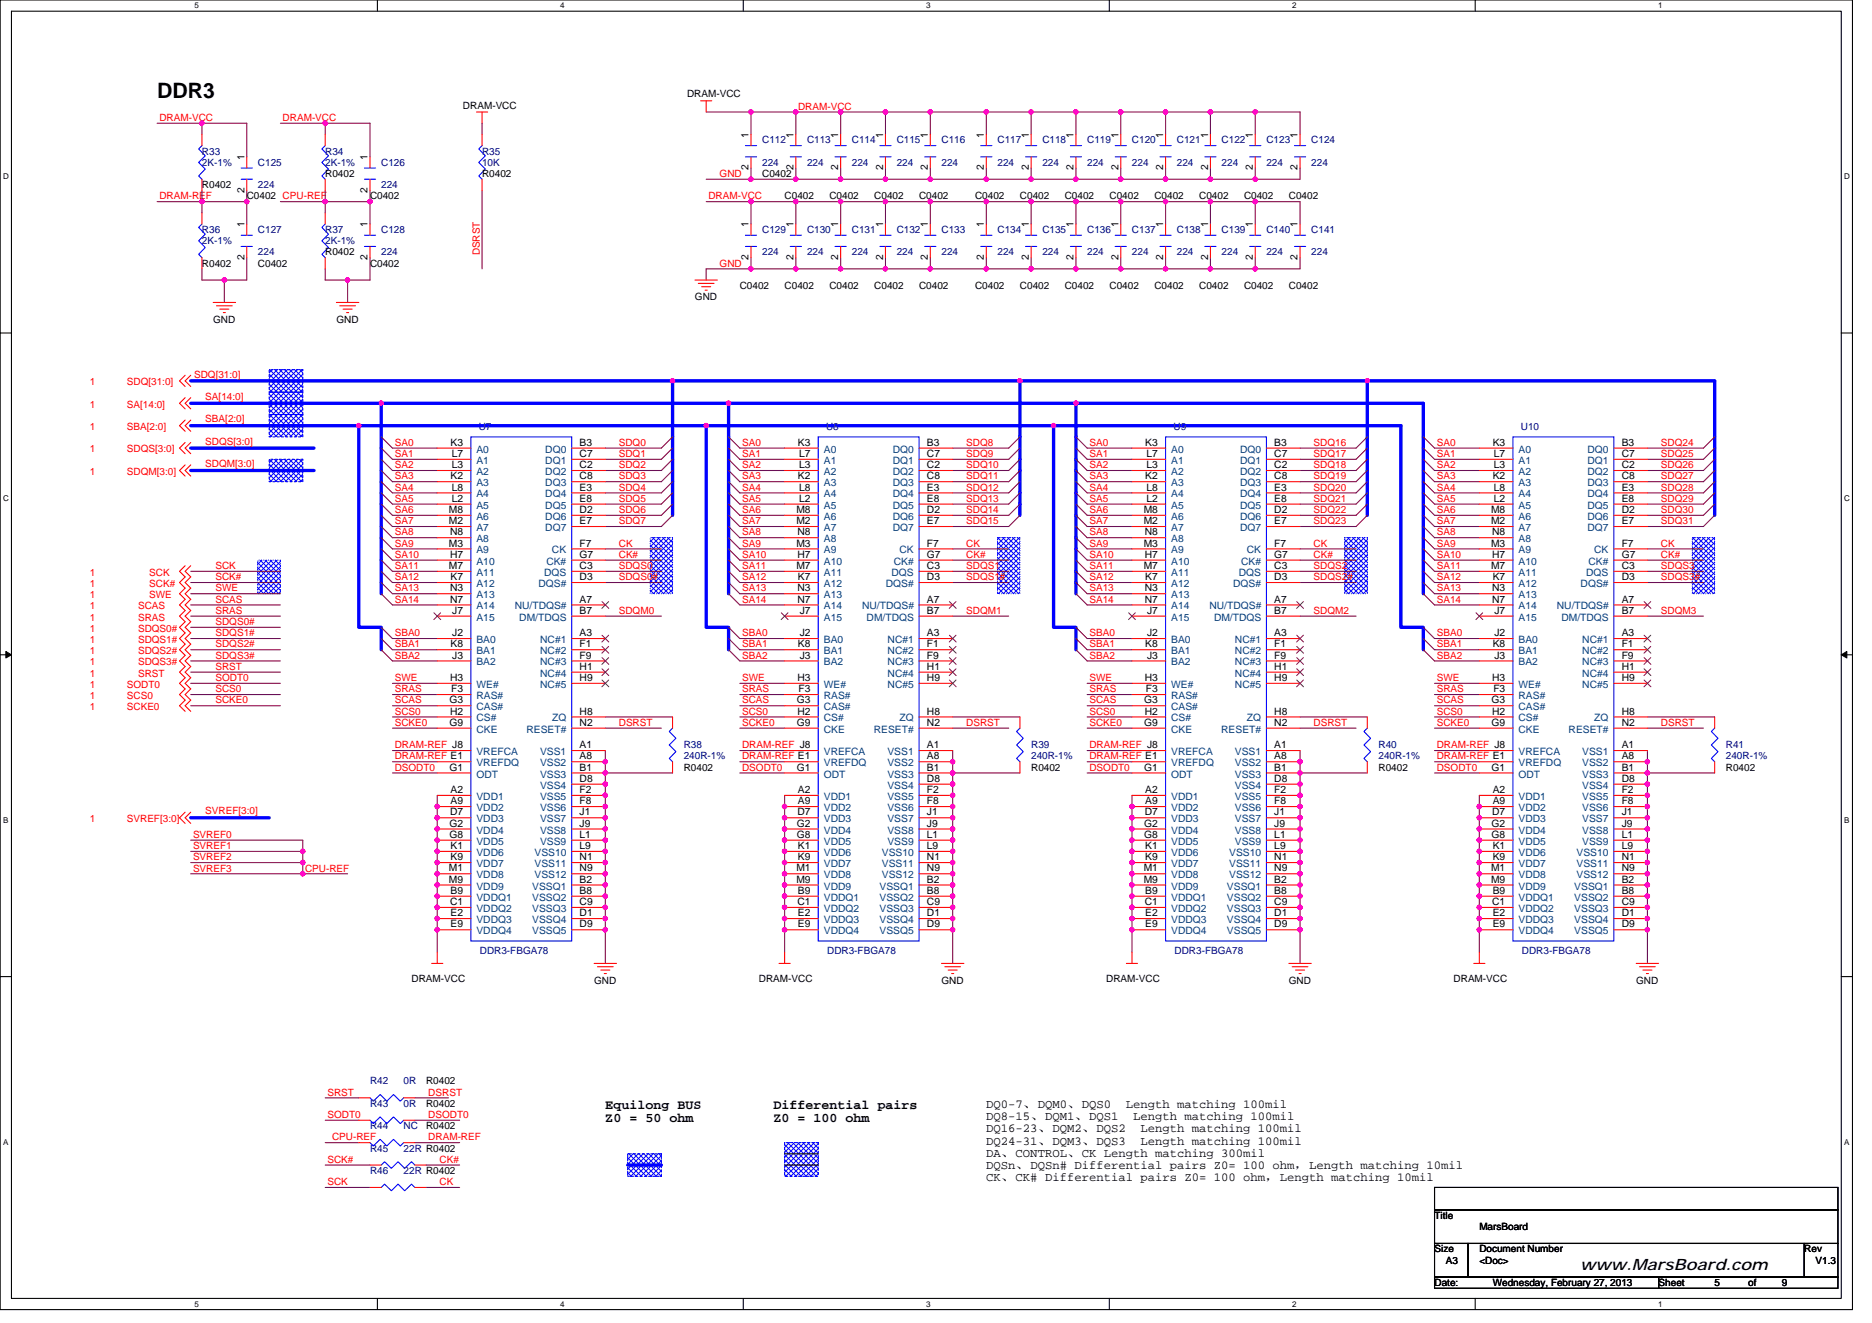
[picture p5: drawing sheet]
<svg xmlns="http://www.w3.org/2000/svg" width="297mm" height="210mm" viewBox="0 0 297 210" stroke-linecap="round" stroke-linejoin="round" font-family="sans-serif">
<defs><g id="words">
<text font-size="3.4" x="24.9" y="15.6">DDR3</text>
<text font-size="2.5" x="250.7" y="201.6">www.MarsBoard.com</text>
<g font-size="2.1">
<text x="96.1" y="176">Equilong BUS</text>
<text x="96.1" y="178.1">Z0 = 50 ohm</text>
<text x="122.7" y="176">Differential pairs</text>
<text x="122.7" y="178.1">Z0 = 100 ohm</text>
</g>
<g font-size="1.9">
<text x="156.5" y="179.7">DQ16-23、DQM2、DQS2</text>
<text x="156.5" y="175.8">DQ0-7、DQM0、DQS0</text>
<text x="156.5" y="177.8">DQ8-15、DQM1、DQS1</text>
<text x="178.6" y="175.8">Length matching 100mil</text>
<text x="179.8" y="177.8">Length matching 100mil</text>
<text x="180.9" y="179.7">Length matching 100mil</text>
<text x="156.5" y="181.7">DQ24-31、DQM3、DQS3</text>
<text x="156.5" y="183.6">DA、CONTROL、CK Length matching 300mil</text>
<text x="156.5" y="185.5">DQSn、DQSn# Differential pairs Z0= 100 ohm，Length matching 10mil</text>
<text x="180.9" y="181.7">Length matching 100mil</text>
<text x="156.5" y="187.5">CK、CK# Differential pairs Z0= 100 ohm，Length matching 10mil</text>
</g>
<g font-size="1.6">
<text x="73.5" y="17.3">DRAM-VCC</text>
<text x="109" y="15.5">DRAM-VCC</text>
<text x="118.8" y="21.9" transform="rotate(-90 118.8 21.9)">1</text>
<text x="125.9" y="21.9" transform="rotate(-90 125.9 21.9)">1</text>
<text x="133" y="21.9" transform="rotate(-90 133 21.9)">1</text>
<text x="140.1" y="21.9" transform="rotate(-90 140.1 21.9)">1</text>
<text x="147.2" y="21.9" transform="rotate(-90 147.2 21.9)">1</text>
<text x="156.1" y="21.9" transform="rotate(-90 156.1 21.9)">1</text>
<text x="163.2" y="21.9" transform="rotate(-90 163.2 21.9)">1</text>
<text x="170.3" y="21.9" transform="rotate(-90 170.3 21.9)">1</text>
<text x="177.5" y="21.9" transform="rotate(-90 177.5 21.9)">1</text>
<text x="184.6" y="21.9" transform="rotate(-90 184.6 21.9)">1</text>
<text x="191.7" y="21.9" transform="rotate(-90 191.7 21.9)">1</text>
<text x="198.8" y="21.9" transform="rotate(-90 198.8 21.9)">1</text>
<text x="205.9" y="21.9" transform="rotate(-90 205.9 21.9)">1</text>
<text x="32" y="29.9">R0402</text>
<text x="38.8" y="25.4" transform="rotate(-90 38.8 25.4)">1</text>
<text x="51.6" y="28.1">R0402</text>
<text x="58.3" y="25.4" transform="rotate(-90 58.3 25.4)">1</text>
<text x="76.5" y="28.1">R0402</text>
<text x="118.8" y="27.1" transform="rotate(-90 118.8 27.1)">2</text>
<text x="120.9" y="28.1">C0402</text>
<text x="125.9" y="27.1" transform="rotate(-90 125.9 27.1)">2</text>
<text x="133" y="27.1" transform="rotate(-90 133 27.1)">2</text>
<text x="140.1" y="27.1" transform="rotate(-90 140.1 27.1)">2</text>
<text x="147.2" y="27.1" transform="rotate(-90 147.2 27.1)">2</text>
<text x="156.1" y="27.1" transform="rotate(-90 156.1 27.1)">2</text>
<text x="163.2" y="27.1" transform="rotate(-90 163.2 27.1)">2</text>
<text x="170.3" y="27.1" transform="rotate(-90 170.3 27.1)">2</text>
<text x="177.5" y="27.1" transform="rotate(-90 177.5 27.1)">2</text>
<text x="184.6" y="27.1" transform="rotate(-90 184.6 27.1)">2</text>
<text x="191.7" y="27.1" transform="rotate(-90 191.7 27.1)">2</text>
<text x="198.8" y="27.1" transform="rotate(-90 198.8 27.1)">2</text>
<text x="205.9" y="27.1" transform="rotate(-90 205.9 27.1)">2</text>
<text x="38.8" y="30.6" transform="rotate(-90 38.8 30.6)">2</text>
<text x="39.2" y="31.6">C0402 CPU-REF</text>
<text x="58.3" y="30.6" transform="rotate(-90 58.3 30.6)">2</text>
<text x="58.7" y="31.6">C0402</text>
<text x="124.5" y="31.6">C0402</text>
<text x="131.6" y="31.6">C0402</text>
<text x="138.7" y="31.6">C0402</text>
<text x="145.8" y="31.6">C0402</text>
<text x="154.7" y="31.6">C0402</text>
<text x="161.8" y="31.6">C0402</text>
<text x="168.9" y="31.6">C0402</text>
<text x="176.1" y="31.6">C0402</text>
<text x="183.2" y="31.6">C0402</text>
<text x="190.3" y="31.6">C0402</text>
<text x="197.4" y="31.6">C0402</text>
<text x="204.5" y="31.6">C0402</text>
<text x="38.8" y="41.3" transform="rotate(-90 38.8 41.3)">2</text>
<text x="38.8" y="36.1" transform="rotate(-90 38.8 36.1)">1</text>
<text x="51.6" y="40.5">R0402</text>
<text x="58.3" y="41.3" transform="rotate(-90 58.3 41.3)">2</text>
<text x="58.3" y="36.1" transform="rotate(-90 58.3 36.1)">1</text>
<text x="118.8" y="41.3" transform="rotate(-90 118.8 41.3)">2</text>
<text x="118.8" y="36.1" transform="rotate(-90 118.8 36.1)">1</text>
<text x="125.9" y="41.3" transform="rotate(-90 125.9 41.3)">2</text>
<text x="125.9" y="36.1" transform="rotate(-90 125.9 36.1)">1</text>
<text x="133" y="41.3" transform="rotate(-90 133 41.3)">2</text>
<text x="133" y="36.1" transform="rotate(-90 133 36.1)">1</text>
<text x="140.1" y="41.3" transform="rotate(-90 140.1 41.3)">2</text>
<text x="140.1" y="36.1" transform="rotate(-90 140.1 36.1)">1</text>
<text x="147.2" y="41.3" transform="rotate(-90 147.2 41.3)">2</text>
<text x="147.2" y="36.1" transform="rotate(-90 147.2 36.1)">1</text>
<text x="156.1" y="41.3" transform="rotate(-90 156.1 41.3)">2</text>
<text x="156.1" y="36.1" transform="rotate(-90 156.1 36.1)">1</text>
<text x="163.2" y="41.3" transform="rotate(-90 163.2 41.3)">2</text>
<text x="163.2" y="36.1" transform="rotate(-90 163.2 36.1)">1</text>
<text x="170.3" y="41.3" transform="rotate(-90 170.3 41.3)">2</text>
<text x="170.3" y="36.1" transform="rotate(-90 170.3 36.1)">1</text>
<text x="177.5" y="41.3" transform="rotate(-90 177.5 41.3)">2</text>
<text x="177.5" y="36.1" transform="rotate(-90 177.5 36.1)">1</text>
<text x="184.6" y="41.3" transform="rotate(-90 184.6 41.3)">2</text>
<text x="184.6" y="36.1" transform="rotate(-90 184.6 36.1)">1</text>
<text x="191.7" y="41.3" transform="rotate(-90 191.7 41.3)">2</text>
<text x="191.7" y="36.1" transform="rotate(-90 191.7 36.1)">1</text>
<text x="198.8" y="41.3" transform="rotate(-90 198.8 41.3)">2</text>
<text x="198.8" y="36.1" transform="rotate(-90 198.8 36.1)">1</text>
<text x="205.9" y="41.3" transform="rotate(-90 205.9 41.3)">2</text>
<text x="205.9" y="36.1" transform="rotate(-90 205.9 36.1)">1</text>
<text x="32" y="42.3">R0402</text>
<text x="40.9" y="42.3">C0402</text>
<text x="58.7" y="42.3">C0402</text>
<text x="110.3" y="47.6">GND</text>
<text x="117.4" y="45.9">C0402</text>
<text x="124.5" y="45.9">C0402</text>
<text x="131.6" y="45.9">C0402</text>
<text x="138.7" y="45.9">C0402</text>
<text x="145.8" y="45.9">C0402</text>
<text x="154.7" y="45.9">C0402</text>
<text x="161.8" y="45.9">C0402</text>
<text x="168.9" y="45.9">C0402</text>
<text x="176.1" y="45.9">C0402</text>
<text x="183.2" y="45.9">C0402</text>
<text x="190.3" y="45.9">C0402</text>
<text x="197.4" y="45.9">C0402</text>
<text x="204.5" y="45.9">C0402</text>
<text x="33.8" y="51.2">GND</text>
<text x="53.4" y="51.2">GND</text>
<text x="71.5" y="70.7">K3</text>
<text x="92" y="70.7">B3</text>
<text x="126.6" y="70.7">K3</text>
<text x="147.1" y="70.7">B3</text>
<text x="181.7" y="70.7">K3</text>
<text x="202.2" y="70.7">B3</text>
<text x="236.9" y="70.7">K3</text>
<text x="257.3" y="70.7">B3</text>
<text x="71.5" y="76.1">K2</text>
<text x="71.7" y="72.5">L7</text>
<text x="71.7" y="74.3">L3</text>
<text x="71.7" y="77.9">L8</text>
<text x="92" y="72.5">C7</text>
<text x="92" y="74.3">C2</text>
<text x="92" y="76.1">C8</text>
<text x="92" y="77.9">E3</text>
<text x="126.6" y="76.1">K2</text>
<text x="126.8" y="72.5">L7</text>
<text x="126.8" y="74.3">L3</text>
<text x="126.8" y="77.9">L8</text>
<text x="147.1" y="72.5">C7</text>
<text x="147.1" y="74.3">C2</text>
<text x="147.1" y="76.1">C8</text>
<text x="147.1" y="77.9">E3</text>
<text x="181.7" y="76.1">K2</text>
<text x="181.9" y="72.5">L7</text>
<text x="181.9" y="74.3">L3</text>
<text x="181.9" y="77.9">L8</text>
<text x="202.2" y="72.5">C7</text>
<text x="202.2" y="74.3">C2</text>
<text x="202.2" y="76.1">C8</text>
<text x="202.2" y="77.9">E3</text>
<text x="236.9" y="76.1">K2</text>
<text x="237" y="72.5">L7</text>
<text x="237" y="74.3">L3</text>
<text x="237" y="77.9">L8</text>
<text x="257.3" y="72.5">C7</text>
<text x="257.3" y="74.3">C2</text>
<text x="257.3" y="76.1">C8</text>
<text x="257.3" y="77.9">E3</text>
<text x="71.2" y="81.4">M8</text>
<text x="71.2" y="83.2">M2</text>
<text x="71.7" y="79.6">L2</text>
<text x="92" y="79.6">E8</text>
<text x="92" y="81.4">D2</text>
<text x="92" y="83.2">E7</text>
<text x="126.4" y="81.4">M8</text>
<text x="126.4" y="83.2">M2</text>
<text x="126.8" y="79.6">L2</text>
<text x="147.1" y="79.6">E8</text>
<text x="147.1" y="81.4">D2</text>
<text x="147.1" y="83.2">E7</text>
<text x="181.5" y="81.4">M8</text>
<text x="181.5" y="83.2">M2</text>
<text x="181.9" y="79.6">L2</text>
<text x="202.2" y="79.6">E8</text>
<text x="202.2" y="81.4">D2</text>
<text x="202.2" y="83.2">E7</text>
<text x="236.6" y="81.4">M8</text>
<text x="236.6" y="83.2">M2</text>
<text x="237" y="79.6">L2</text>
<text x="257.3" y="79.6">E8</text>
<text x="257.3" y="81.4">D2</text>
<text x="257.3" y="83.2">E7</text>
<text x="71.2" y="86.7">M3</text>
<text x="71.4" y="85">N8</text>
<text x="71.4" y="88.5">H7</text>
<text x="92" y="86.7">F7</text>
<text x="92" y="88.5">G7</text>
<text x="126.4" y="86.7">M3</text>
<text x="126.5" y="85">N8</text>
<text x="126.5" y="88.5">H7</text>
<text x="147.1" y="86.7">F7</text>
<text x="147.1" y="88.5">G7</text>
<text x="181.5" y="86.7">M3</text>
<text x="181.6" y="85">N8</text>
<text x="181.6" y="88.5">H7</text>
<text x="202.2" y="86.7">F7</text>
<text x="202.2" y="88.5">G7</text>
<text x="236.6" y="86.7">M3</text>
<text x="236.8" y="85">N8</text>
<text x="236.8" y="88.5">H7</text>
<text x="257.3" y="86.7">F7</text>
<text x="257.3" y="88.5">G7</text>
<text x="71.2" y="90.3">M7</text>
<text x="71.4" y="93.9">N3</text>
<text x="71.4" y="95.6">N7</text>
<text x="71.5" y="92.1">K7</text>
<text x="92" y="90.3">C3</text>
<text x="92" y="92.1">D3</text>
<text x="92" y="95.6">A7</text>
<text x="126.4" y="90.3">M7</text>
<text x="126.5" y="93.9">N3</text>
<text x="126.5" y="95.6">N7</text>
<text x="126.6" y="92.1">K7</text>
<text x="147.1" y="90.3">C3</text>
<text x="147.1" y="92.1">D3</text>
<text x="147.1" y="95.6">A7</text>
<text x="181.5" y="90.3">M7</text>
<text x="181.6" y="93.9">N3</text>
<text x="181.6" y="95.6">N7</text>
<text x="181.7" y="92.1">K7</text>
<text x="202.2" y="90.3">C3</text>
<text x="202.2" y="92.1">D3</text>
<text x="202.2" y="95.6">A7</text>
<text x="236.6" y="90.3">M7</text>
<text x="236.8" y="93.9">N3</text>
<text x="236.8" y="95.6">N7</text>
<text x="236.9" y="92.1">K7</text>
<text x="257.3" y="90.3">C3</text>
<text x="257.3" y="92.1">D3</text>
<text x="257.3" y="95.6">A7</text>
<text x="71.8" y="97.4">J7</text>
<text x="71.8" y="101">J2</text>
<text x="92" y="101">A3</text>
<text x="92" y="97.4">B7</text>
<text x="126.9" y="97.4">J7</text>
<text x="126.9" y="101">J2</text>
<text x="147.1" y="101">A3</text>
<text x="147.1" y="97.4">B7</text>
<text x="182" y="97.4">J7</text>
<text x="182" y="101">J2</text>
<text x="202.2" y="101">A3</text>
<text x="202.2" y="97.4">B7</text>
<text x="237.1" y="97.4">J7</text>
<text x="237.1" y="101">J2</text>
<text x="257.3" y="101">A3</text>
<text x="257.3" y="97.4">B7</text>
<text x="71.5" y="102.7">K8</text>
<text x="71.8" y="104.5">J3</text>
<text x="92" y="102.7">F1</text>
<text x="92" y="104.5">F9</text>
<text x="92" y="106.3">H1</text>
<text x="126.6" y="102.7">K8</text>
<text x="126.9" y="104.5">J3</text>
<text x="147.1" y="102.7">F1</text>
<text x="147.1" y="104.5">F9</text>
<text x="147.1" y="106.3">H1</text>
<text x="181.7" y="102.7">K8</text>
<text x="182" y="104.5">J3</text>
<text x="202.2" y="102.7">F1</text>
<text x="202.2" y="104.5">F9</text>
<text x="202.2" y="106.3">H1</text>
<text x="236.9" y="102.7">K8</text>
<text x="237.1" y="104.5">J3</text>
<text x="257.3" y="102.7">F1</text>
<text x="257.3" y="104.5">F9</text>
<text x="257.3" y="106.3">H1</text>
<text x="71.3" y="111.6">G3</text>
<text x="71.4" y="108.1">H3</text>
<text x="71.4" y="113.4">H2</text>
<text x="71.6" y="109.9">F3</text>
<text x="92" y="113.4">H8</text>
<text x="92" y="108.1">H9</text>
<text x="126.4" y="111.6">G3</text>
<text x="126.5" y="108.1">H3</text>
<text x="126.5" y="113.4">H2</text>
<text x="126.7" y="109.9">F3</text>
<text x="147.1" y="113.4">H8</text>
<text x="147.1" y="108.1">H9</text>
<text x="181.6" y="111.6">G3</text>
<text x="181.6" y="108.1">H3</text>
<text x="181.6" y="113.4">H2</text>
<text x="181.8" y="109.9">F3</text>
<text x="202.2" y="113.4">H8</text>
<text x="202.2" y="108.1">H9</text>
<text x="236.7" y="111.6">G3</text>
<text x="236.8" y="108.1">H3</text>
<text x="236.8" y="113.4">H2</text>
<text x="237" y="109.9">F3</text>
<text x="257.3" y="113.4">H8</text>
<text x="257.3" y="108.1">H9</text>
<text x="71.3" y="115.2">G9</text>
<text x="92" y="118.7">A1</text>
<text x="92" y="115.2">N2</text>
<text x="126.4" y="115.2">G9</text>
<text x="147.1" y="118.7">A1</text>
<text x="147.1" y="115.2">N2</text>
<text x="181.6" y="115.2">G9</text>
<text x="202.2" y="118.7">A1</text>
<text x="202.2" y="115.2">N2</text>
<text x="236.7" y="115.2">G9</text>
<text x="257.3" y="118.7">A1</text>
<text x="257.3" y="115.2">N2</text>
<text x="71.3" y="122.3">G1</text>
<text x="71.5" y="125.9">A2</text>
<text x="92" y="120.5">A8</text>
<text x="92" y="122.3">B1</text>
<text x="92" y="124.1">D8</text>
<text x="92" y="125.9">F2</text>
<text x="108.5" y="122.3">R0402</text>
<text x="126.4" y="122.3">G1</text>
<text x="126.6" y="125.9">A2</text>
<text x="147.1" y="120.5">A8</text>
<text x="147.1" y="122.3">B1</text>
<text x="147.1" y="124.1">D8</text>
<text x="147.1" y="125.9">F2</text>
<text x="163.6" y="122.3">R0402</text>
<text x="181.6" y="122.3">G1</text>
<text x="181.7" y="125.9">A2</text>
<text x="202.2" y="120.5">A8</text>
<text x="202.2" y="122.3">B1</text>
<text x="202.2" y="124.1">D8</text>
<text x="202.2" y="125.9">F2</text>
<text x="218.7" y="122.3">R0402</text>
<text x="236.7" y="122.3">G1</text>
<text x="236.9" y="125.9">A2</text>
<text x="257.3" y="120.5">A8</text>
<text x="257.3" y="122.3">B1</text>
<text x="257.3" y="124.1">D8</text>
<text x="257.3" y="125.9">F2</text>
<text x="273.9" y="122.3">R0402</text>
<text x="71.3" y="131.2">G2</text>
<text x="71.4" y="129.4">D7</text>
<text x="71.5" y="127.6">A9</text>
<text x="92" y="127.6">F8</text>
<text x="92" y="129.4">J1</text>
<text x="92" y="131.2">J9</text>
<text x="126.4" y="131.2">G2</text>
<text x="126.5" y="129.4">D7</text>
<text x="126.6" y="127.6">A9</text>
<text x="147.1" y="127.6">F8</text>
<text x="147.1" y="129.4">J1</text>
<text x="147.1" y="131.2">J9</text>
<text x="181.6" y="131.2">G2</text>
<text x="181.6" y="129.4">D7</text>
<text x="181.7" y="127.6">A9</text>
<text x="202.2" y="127.6">F8</text>
<text x="202.2" y="129.4">J1</text>
<text x="202.2" y="131.2">J9</text>
<text x="236.7" y="131.2">G2</text>
<text x="236.8" y="129.4">D7</text>
<text x="236.9" y="127.6">A9</text>
<text x="257.3" y="127.6">F8</text>
<text x="257.3" y="129.4">J1</text>
<text x="257.3" y="131.2">J9</text>
<text x="71.3" y="133">G8</text>
<text x="71.5" y="134.7">K1</text>
<text x="71.5" y="136.5">K9</text>
<text x="92" y="133">L1</text>
<text x="92" y="134.7">L9</text>
<text x="92" y="136.5">N1</text>
<text x="126.4" y="133">G8</text>
<text x="126.6" y="134.7">K1</text>
<text x="126.6" y="136.5">K9</text>
<text x="147.1" y="133">L1</text>
<text x="147.1" y="134.7">L9</text>
<text x="147.1" y="136.5">N1</text>
<text x="181.6" y="133">G8</text>
<text x="181.7" y="134.7">K1</text>
<text x="181.7" y="136.5">K9</text>
<text x="202.2" y="133">L1</text>
<text x="202.2" y="134.7">L9</text>
<text x="202.2" y="136.5">N1</text>
<text x="236.7" y="133">G8</text>
<text x="236.9" y="134.7">K1</text>
<text x="236.9" y="136.5">K9</text>
<text x="257.3" y="133">L1</text>
<text x="257.3" y="134.7">L9</text>
<text x="257.3" y="136.5">N1</text>
<text x="71.2" y="138.3">M1</text>
<text x="71.2" y="140.1">M9</text>
<text x="71.4" y="143.6">C1</text>
<text x="71.5" y="141.9">B9</text>
<text x="92" y="140.1">B2</text>
<text x="92" y="141.9">B8</text>
<text x="92" y="143.6">C9</text>
<text x="92" y="138.3">N9</text>
<text x="126.4" y="138.3">M1</text>
<text x="126.4" y="140.1">M9</text>
<text x="126.5" y="143.6">C1</text>
<text x="126.6" y="141.9">B9</text>
<text x="147.1" y="140.1">B2</text>
<text x="147.1" y="141.9">B8</text>
<text x="147.1" y="143.6">C9</text>
<text x="147.1" y="138.3">N9</text>
<text x="181.5" y="138.3">M1</text>
<text x="181.5" y="140.1">M9</text>
<text x="181.6" y="143.6">C1</text>
<text x="181.7" y="141.9">B9</text>
<text x="202.2" y="140.1">B2</text>
<text x="202.2" y="141.9">B8</text>
<text x="202.2" y="143.6">C9</text>
<text x="202.2" y="138.3">N9</text>
<text x="236.6" y="138.3">M1</text>
<text x="236.6" y="140.1">M9</text>
<text x="236.8" y="143.6">C1</text>
<text x="236.9" y="141.9">B9</text>
<text x="257.3" y="140.1">B2</text>
<text x="257.3" y="141.9">B8</text>
<text x="257.3" y="143.6">C9</text>
<text x="257.3" y="138.3">N9</text>
<text x="71.5" y="145.4">E2</text>
<text x="71.5" y="147.2">E9</text>
<text x="92" y="145.4">D1</text>
<text x="92" y="147.2">D9</text>
<text x="126.6" y="145.4">E2</text>
<text x="126.6" y="147.2">E9</text>
<text x="147.1" y="145.4">D1</text>
<text x="147.1" y="147.2">D9</text>
<text x="181.7" y="145.4">E2</text>
<text x="181.7" y="147.2">E9</text>
<text x="202.2" y="145.4">D1</text>
<text x="202.2" y="147.2">D9</text>
<text x="236.9" y="145.4">E2</text>
<text x="236.9" y="147.2">E9</text>
<text x="257.3" y="145.4">D1</text>
<text x="257.3" y="147.2">D9</text>
<text x="65.3" y="155.9">DRAM-VCC</text>
<text x="120.4" y="155.9">DRAM-VCC</text>
<text x="175.5" y="155.9">DRAM-VCC</text>
<text x="230.6" y="155.9">DRAM-VCC</text>
<text x="94.3" y="156.1">GND</text>
<text x="149.4" y="156.1">GND</text>
<text x="204.5" y="156.1">GND</text>
<text x="259.6" y="156.1">GND</text>
<text x="67.6" y="172.1">R0402</text>
<text x="67.6" y="179.2">R0402</text>
<text x="67.6" y="175.7">R0402</text>
<text x="227.6" y="193.4">Title</text>
<text x="234.7" y="195.2">MarsBoard</text>
<text x="227.6" y="198.8">Size</text>
<text x="229.4" y="200.6">A3</text>
<text x="234.7" y="198.8">Document Number</text>
<text x="234.7" y="200.6">&lt;Doc&gt;</text>
<text x="286.3" y="198.8">Rev</text>
<text x="288.1" y="200.6">V1.3</text>
<text x="227.6" y="204.1">Date:</text>
<text x="236.9" y="204.1">Wednesday, February 27, 2013</text>
<text x="263.2" y="204.1">Sheet</text>
<text x="272.1" y="204.1">5</text>
<text x="277.4" y="204.1">of</text>
<text x="282.7" y="204.1">9</text>
</g>
<g font-size="1.6" fill="#f00">
<text x="126.6" y="17.4">DRAM-VCC</text>
<text x="25.3" y="19.2">DRAM-VCC</text>
<text x="44.8" y="19.2">DRAM-VCC</text>
<text x="114.2" y="28.1">GND</text>
<text x="25.3" y="31.6">DRAM-REF</text>
<text x="112.4" y="31.6">DRAM-VCC</text>
<text x="76.1" y="40.5" transform="rotate(-90 76.1 40.5)">DSRST</text>
<text x="114.2" y="42.3">GND</text>
<text x="30.8" y="59.9">SDQ[31:0]</text>
<text x="14.3" y="64.7">1</text>
<text x="14.3" y="61.2">1</text>
<text x="20.1" y="64.7">SA[14:0]</text>
<text x="20.1" y="61.2">SDQ[31:0]</text>
<text x="32.6" y="63.5">SA[14:0]</text>
<text x="14.3" y="68.3">1</text>
<text x="14.3" y="71.8">1</text>
<text x="20.1" y="68.3">SBA[2:0]</text>
<text x="20.1" y="71.8">SDQS[3:0]</text>
<text x="32.6" y="67">SBA[2:0]</text>
<text x="32.6" y="70.6">SDQS[3:0]</text>
<text x="62.6" y="70.8">SA0</text>
<text x="98.2" y="70.8">SDQ0</text>
<text x="117.7" y="70.8">SA0</text>
<text x="153.3" y="70.8">SDQ8</text>
<text x="172.9" y="70.8">SA0</text>
<text x="208.4" y="70.8">SDQ16</text>
<text x="228" y="70.8">SA0</text>
<text x="263.5" y="70.8">SDQ24</text>
<text x="14.3" y="75.4">1</text>
<text x="20.1" y="75.4">SDQM[3:0]</text>
<text x="32.6" y="74.1">SDQM[3:0]</text>
<text x="62.6" y="72.5">SA1</text>
<text x="62.6" y="74.3">SA2</text>
<text x="62.6" y="76.1">SA3</text>
<text x="62.6" y="77.9">SA4</text>
<text x="98.2" y="72.5">SDQ1</text>
<text x="98.2" y="74.3">SDQ2</text>
<text x="98.2" y="76.1">SDQ3</text>
<text x="98.2" y="77.9">SDQ4</text>
<text x="117.7" y="72.5">SA1</text>
<text x="117.7" y="74.3">SA2</text>
<text x="117.7" y="76.1">SA3</text>
<text x="117.7" y="77.9">SA4</text>
<text x="153.3" y="72.5">SDQ9</text>
<text x="153.3" y="74.3">SDQ10</text>
<text x="153.3" y="76.1">SDQ11</text>
<text x="153.3" y="77.9">SDQ12</text>
<text x="172.9" y="72.5">SA1</text>
<text x="172.9" y="74.3">SA2</text>
<text x="172.9" y="76.1">SA3</text>
<text x="172.9" y="77.9">SA4</text>
<text x="208.4" y="72.5">SDQ17</text>
<text x="208.4" y="74.3">SDQ18</text>
<text x="208.4" y="76.1">SDQ19</text>
<text x="208.4" y="77.9">SDQ20</text>
<text x="228" y="72.5">SA1</text>
<text x="228" y="74.3">SA2</text>
<text x="228" y="76.1">SA3</text>
<text x="228" y="77.9">SA4</text>
<text x="263.5" y="72.5">SDQ25</text>
<text x="263.5" y="74.3">SDQ26</text>
<text x="263.5" y="76.1">SDQ27</text>
<text x="263.5" y="77.9">SDQ28</text>
<text x="62.6" y="79.7">SA5</text>
<text x="62.6" y="81.4">SA6</text>
<text x="62.6" y="83.2">SA7</text>
<text x="98.2" y="79.7">SDQ5</text>
<text x="98.2" y="81.4">SDQ6</text>
<text x="98.2" y="83.2">SDQ7</text>
<text x="117.7" y="79.7">SA5</text>
<text x="117.7" y="81.4">SA6</text>
<text x="117.7" y="83.2">SA7</text>
<text x="153.3" y="79.7">SDQ13</text>
<text x="153.3" y="81.4">SDQ14</text>
<text x="153.3" y="83.2">SDQ15</text>
<text x="172.9" y="79.7">SA5</text>
<text x="172.9" y="81.4">SA6</text>
<text x="172.9" y="83.2">SA7</text>
<text x="208.4" y="79.7">SDQ21</text>
<text x="208.4" y="81.4">SDQ22</text>
<text x="208.4" y="83.2">SDQ23</text>
<text x="228" y="79.7">SA5</text>
<text x="228" y="81.4">SA6</text>
<text x="228" y="83.2">SA7</text>
<text x="263.5" y="79.7">SDQ29</text>
<text x="263.5" y="81.4">SDQ30</text>
<text x="263.5" y="83.2">SDQ31</text>
<text x="62.6" y="85">SA8</text>
<text x="62.6" y="86.8">SA9</text>
<text x="62.6" y="88.5">SA10</text>
<text x="98.2" y="86.8">CK</text>
<text x="98.2" y="88.5">CK#</text>
<text x="117.7" y="85">SA8</text>
<text x="117.7" y="86.8">SA9</text>
<text x="117.7" y="88.5">SA10</text>
<text x="153.3" y="86.8">CK</text>
<text x="153.3" y="88.5">CK#</text>
<text x="172.9" y="85">SA8</text>
<text x="172.9" y="86.8">SA9</text>
<text x="172.9" y="88.5">SA10</text>
<text x="208.4" y="86.8">CK</text>
<text x="208.4" y="88.5">CK#</text>
<text x="228" y="85">SA8</text>
<text x="228" y="86.8">SA9</text>
<text x="228" y="88.5">SA10</text>
<text x="263.5" y="86.8">CK</text>
<text x="263.5" y="88.5">CK#</text>
<text x="14.3" y="94.9">1</text>
<text x="14.3" y="91.4">1</text>
<text x="14.3" y="93.2">1</text>
<text x="23.7" y="94.9">SWE</text>
<text x="23.7" y="91.4">SCK</text>
<text x="23.7" y="93.2">SCK#</text>
<text x="34.2" y="90.3">SCK</text>
<text x="34.2" y="92.1">SCK#</text>
<text x="34.2" y="93.9">SWE</text>
<text x="34.2" y="95.7">SCAS</text>
<text x="62.6" y="90.3">SA11</text>
<text x="62.6" y="92.1">SA12</text>
<text x="62.6" y="93.9">SA13</text>
<text x="62.6" y="95.7">SA14</text>
<text x="98.2" y="92.1">SDQS0#</text>
<text x="98.2" y="90.3">SDQS0</text>
<text x="117.7" y="90.3">SA11</text>
<text x="117.7" y="92.1">SA12</text>
<text x="117.7" y="93.9">SA13</text>
<text x="117.7" y="95.7">SA14</text>
<text x="153.3" y="90.3">SDQS1</text>
<text x="153.3" y="92.1">SDQS1#</text>
<text x="172.9" y="90.3">SA11</text>
<text x="172.9" y="92.1">SA12</text>
<text x="172.9" y="93.9">SA13</text>
<text x="172.9" y="95.7">SA14</text>
<text x="208.4" y="90.3">SDQS2</text>
<text x="208.4" y="92.1">SDQS2#</text>
<text x="228" y="90.3">SA11</text>
<text x="228" y="92.1">SA12</text>
<text x="228" y="93.9">SA13</text>
<text x="228" y="95.7">SA14</text>
<text x="263.5" y="90.3">SDQS3</text>
<text x="263.5" y="92.1">SDQS3#</text>
<text x="14.3" y="96.7">1</text>
<text x="14.3" y="98.5">1</text>
<text x="14.3" y="100.3">1</text>
<text x="21.9" y="96.7">SCAS</text>
<text x="21.9" y="98.5">SRAS</text>
<text x="21.9" y="100.3">SDQS0#</text>
<text x="34.2" y="101">SDQS1#</text>
<text x="34.2" y="97.4">SRAS</text>
<text x="34.2" y="99.2">SDQS0#</text>
<text x="62.6" y="101">SBA0</text>
<text x="98.2" y="97.4">SDQM0</text>
<text x="117.7" y="101">SBA0</text>
<text x="153.3" y="97.4">SDQM1</text>
<text x="172.9" y="101">SBA0</text>
<text x="208.4" y="97.4">SDQM2</text>
<text x="228" y="101">SBA0</text>
<text x="263.5" y="97.4">SDQM3</text>
<text x="14.3" y="102">1</text>
<text x="14.3" y="107.4">1</text>
<text x="14.3" y="103.8">1</text>
<text x="14.3" y="105.6">1</text>
<text x="21.9" y="102">SDQS1#</text>
<text x="21.9" y="107.4">SRST</text>
<text x="21.9" y="103.8">SDQS2#</text>
<text x="21.9" y="105.6">SDQS3#</text>
<text x="34.2" y="106.3">SRST</text>
<text x="34.2" y="102.8">SDQS2#</text>
<text x="34.2" y="104.5">SDQS3#</text>
<text x="62.6" y="102.8">SBA1</text>
<text x="62.6" y="104.5">SBA2</text>
<text x="117.7" y="102.8">SBA1</text>
<text x="117.7" y="104.5">SBA2</text>
<text x="172.9" y="102.8">SBA1</text>
<text x="172.9" y="104.5">SBA2</text>
<text x="228" y="102.8">SBA1</text>
<text x="228" y="104.5">SBA2</text>
<text x="14.3" y="109.2">1</text>
<text x="14.3" y="112.7">1</text>
<text x="14.3" y="110.9">1</text>
<text x="20.1" y="109.2">SODT0</text>
<text x="20.1" y="112.7">SCKE0</text>
<text x="20.1" y="110.9">SCS0</text>
<text x="34.2" y="108.1">SODT0</text>
<text x="34.2" y="109.9">SCS0</text>
<text x="34.2" y="111.7">SCKE0</text>
<text x="62.6" y="108.1">SWE</text>
<text x="62.6" y="109.9">SRAS</text>
<text x="62.6" y="111.7">SCAS</text>
<text x="62.6" y="113.4">SCS0</text>
<text x="117.7" y="108.1">SWE</text>
<text x="117.7" y="109.9">SRAS</text>
<text x="117.7" y="111.7">SCAS</text>
<text x="117.7" y="113.4">SCS0</text>
<text x="172.9" y="108.1">SWE</text>
<text x="172.9" y="109.9">SRAS</text>
<text x="172.9" y="111.7">SCAS</text>
<text x="172.9" y="113.4">SCS0</text>
<text x="228" y="108.1">SWE</text>
<text x="228" y="109.9">SRAS</text>
<text x="228" y="111.7">SCAS</text>
<text x="228" y="113.4">SCS0</text>
<text x="62.6" y="118.8">DRAM-REF J8</text>
<text x="62.6" y="115.2">SCKE0</text>
<text x="98.2" y="115.2">DSRST</text>
<text x="117.7" y="118.8">DRAM-REF J8</text>
<text x="117.7" y="115.2">SCKE0</text>
<text x="153.3" y="115.2">DSRST</text>
<text x="172.9" y="118.8">DRAM-REF J8</text>
<text x="172.9" y="115.2">SCKE0</text>
<text x="208.4" y="115.2">DSRST</text>
<text x="228" y="118.8">DRAM-REF J8</text>
<text x="228" y="115.2">SCKE0</text>
<text x="263.5" y="115.2">DSRST</text>
<text x="62.6" y="120.5">DRAM-REF E1</text>
<text x="62.6" y="122.3">DSODT0</text>
<text x="117.7" y="120.5">DRAM-REF E1</text>
<text x="117.7" y="122.3">DSODT0</text>
<text x="172.9" y="120.5">DRAM-REF E1</text>
<text x="172.9" y="122.3">DSODT0</text>
<text x="228" y="120.5">DRAM-REF E1</text>
<text x="228" y="122.3">DSODT0</text>
<text x="14.3" y="130.5">1</text>
<text x="20.1" y="130.5">SVREF[3:0]</text>
<text x="32.6" y="129.3">SVREF[3:0]</text>
<text x="30.6" y="133">SVREF0</text>
<text x="30.6" y="134.8">SVREF1</text>
<text x="30.6" y="136.5">SVREF2</text>
<text x="30.6" y="138.3">SVREF3</text>
<text x="48.4" y="138.3">CPU-REF</text>
<text x="52" y="173.9">SRST</text>
<text x="68" y="173.9">DSRST</text>
<text x="52" y="177.4">SODT0</text>
<text x="68" y="177.4">DSODT0</text>
<text x="52" y="184.6">SCK#</text>
<text x="52.7" y="181">CPU-REF</text>
<text x="68" y="181">DRAM-REF</text>
<text x="69.7" y="184.6">CK#</text>
<text x="52" y="188.1">SCK</text>
<text x="69.7" y="188.1">CK</text>
</g>
<g font-size="1.6" fill="#000080">
<text x="120.9" y="22.8">C112</text>
<text x="128.1" y="22.8">C113</text>
<text x="135.2" y="22.8">C114</text>
<text x="142.3" y="22.8">C115</text>
<text x="149.4" y="22.8">C116</text>
<text x="158.3" y="22.8">C117</text>
<text x="165.4" y="22.8">C118</text>
<text x="172.5" y="22.8">C119</text>
<text x="179.6" y="22.8">C120</text>
<text x="186.7" y="22.8">C121</text>
<text x="193.8" y="22.8">C122</text>
<text x="201" y="22.8">C123</text>
<text x="208.1" y="22.8">C124</text>
<text x="32" y="24.5">R33</text>
<text x="32" y="26.3">2K-1%</text>
<text x="40.9" y="26.3">C125</text>
<text x="40.9" y="29.9">224</text>
<text x="51.6" y="24.5">R34</text>
<text x="51.6" y="26.3">2K-1%</text>
<text x="60.5" y="26.3">C126</text>
<text x="60.5" y="29.9">224</text>
<text x="76.5" y="24.5">R35</text>
<text x="76.5" y="26.3">10K</text>
<text x="120.9" y="26.3">224</text>
<text x="128.1" y="26.3">224</text>
<text x="135.2" y="26.3">224</text>
<text x="142.3" y="26.3">224</text>
<text x="149.4" y="26.3">224</text>
<text x="158.3" y="26.3">224</text>
<text x="165.4" y="26.3">224</text>
<text x="172.5" y="26.3">224</text>
<text x="179.6" y="26.3">224</text>
<text x="186.7" y="26.3">224</text>
<text x="193.8" y="26.3">224</text>
<text x="201" y="26.3">224</text>
<text x="208.1" y="26.3">224</text>
<text x="32" y="37">R36</text>
<text x="32" y="38.8">2K-1%</text>
<text x="40.9" y="37">C127</text>
<text x="40.9" y="40.5">224</text>
<text x="51.6" y="37">R37</text>
<text x="51.6" y="38.8">2K-1%</text>
<text x="60.5" y="37">C128</text>
<text x="60.5" y="40.5">224</text>
<text x="120.9" y="37">C129</text>
<text x="120.9" y="40.5">224</text>
<text x="128.1" y="37">C130</text>
<text x="128.1" y="40.5">224</text>
<text x="135.2" y="37">C131</text>
<text x="135.2" y="40.5">224</text>
<text x="142.3" y="37">C132</text>
<text x="142.3" y="40.5">224</text>
<text x="149.4" y="37">C133</text>
<text x="149.4" y="40.5">224</text>
<text x="158.3" y="37">C134</text>
<text x="158.3" y="40.5">224</text>
<text x="165.4" y="37">C135</text>
<text x="165.4" y="40.5">224</text>
<text x="172.5" y="37">C136</text>
<text x="172.5" y="40.5">224</text>
<text x="179.6" y="37">C137</text>
<text x="179.6" y="40.5">224</text>
<text x="186.7" y="37">C138</text>
<text x="186.7" y="40.5">224</text>
<text x="193.8" y="37">C139</text>
<text x="193.8" y="40.5">224</text>
<text x="201" y="37">C140</text>
<text x="201" y="40.5">224</text>
<text x="208.1" y="37">C141</text>
<text x="208.1" y="40.5">224</text>
<text x="76" y="68.3">U7</text>
<text x="131.1" y="68.3">U8</text>
<text x="186.2" y="68.3">U9</text>
<text x="241.3" y="68.3">U10</text>
<text x="108.5" y="118.8">R38</text>
<text x="163.6" y="118.8">R39</text>
<text x="218.7" y="118.8">R40</text>
<text x="273.9" y="118.8">R41</text>
<text x="108.5" y="120.5">240R-1%</text>
<text x="163.6" y="120.5">240R-1%</text>
<text x="218.7" y="120.5">240R-1%</text>
<text x="273.9" y="120.5">240R-1%</text>
<text x="76.1" y="151.5">DDR3-FBGA78</text>
<text x="131.3" y="151.5">DDR3-FBGA78</text>
<text x="186.4" y="151.5">DDR3-FBGA78</text>
<text x="241.5" y="151.5">DDR3-FBGA78</text>
<text x="58.7" y="172.1">R42</text>
<text x="64" y="172.1">0R</text>
<text x="58.7" y="179.2">R44</text>
<text x="58.7" y="175.7">R43</text>
<text x="64" y="179.2">NC</text>
<text x="64" y="175.7">0R</text>
<text x="58.7" y="182.8">R45</text>
<text x="64" y="182.8">22R R0402</text>
<text x="58.7" y="186.3">R46</text>
<text x="64" y="186.3">22R R0402</text>
</g>
<g font-size="1.6" fill="#004080">
<text x="75.6" y="71.8">A0</text>
<text x="86.5" y="71.8">DQ0</text>
<text x="130.7" y="71.8">A0</text>
<text x="141.6" y="71.8">DQ0</text>
<text x="185.8" y="71.8">A0</text>
<text x="196.8" y="71.8">DQ0</text>
<text x="241" y="71.8">A0</text>
<text x="251.9" y="71.8">DQ0</text>
<text x="75.6" y="73.6">A1</text>
<text x="75.6" y="75.4">A2</text>
<text x="75.6" y="77.2">A3</text>
<text x="86.5" y="73.6">DQ1</text>
<text x="86.5" y="75.4">DQ2</text>
<text x="86.5" y="77.2">DQ3</text>
<text x="130.7" y="73.6">A1</text>
<text x="130.7" y="75.4">A2</text>
<text x="130.7" y="77.2">A3</text>
<text x="141.6" y="73.6">DQ1</text>
<text x="141.6" y="75.4">DQ2</text>
<text x="141.6" y="77.2">DQ3</text>
<text x="185.8" y="73.6">A1</text>
<text x="185.8" y="75.4">A2</text>
<text x="185.8" y="77.2">A3</text>
<text x="196.8" y="73.6">DQ1</text>
<text x="196.8" y="75.4">DQ2</text>
<text x="196.8" y="77.2">DQ3</text>
<text x="241" y="73.6">A1</text>
<text x="241" y="75.4">A2</text>
<text x="241" y="77.2">A3</text>
<text x="251.9" y="73.6">DQ1</text>
<text x="251.9" y="75.4">DQ2</text>
<text x="251.9" y="77.2">DQ3</text>
<text x="75.6" y="79">A4</text>
<text x="75.6" y="80.7">A5</text>
<text x="75.6" y="82.5">A6</text>
<text x="86.5" y="79">DQ4</text>
<text x="86.5" y="80.7">DQ5</text>
<text x="86.5" y="82.5">DQ6</text>
<text x="130.7" y="79">A4</text>
<text x="130.7" y="80.7">A5</text>
<text x="130.7" y="82.5">A6</text>
<text x="141.6" y="79">DQ4</text>
<text x="141.6" y="80.7">DQ5</text>
<text x="141.6" y="82.5">DQ6</text>
<text x="185.8" y="79">A4</text>
<text x="185.8" y="80.7">A5</text>
<text x="185.8" y="82.5">A6</text>
<text x="196.8" y="79">DQ4</text>
<text x="196.8" y="80.7">DQ5</text>
<text x="196.8" y="82.5">DQ6</text>
<text x="241" y="79">A4</text>
<text x="241" y="80.7">A5</text>
<text x="241" y="82.5">A6</text>
<text x="251.9" y="79">DQ4</text>
<text x="251.9" y="80.7">DQ5</text>
<text x="251.9" y="82.5">DQ6</text>
<text x="75.6" y="84.3">A7</text>
<text x="75.6" y="86.1">A8</text>
<text x="75.6" y="87.8">A9</text>
<text x="75.6" y="89.6">A10</text>
<text x="86.5" y="84.3">DQ7</text>
<text x="86.7" y="89.6">CK#</text>
<text x="87.6" y="87.8">CK</text>
<text x="130.7" y="84.3">A7</text>
<text x="130.7" y="86.1">A8</text>
<text x="130.7" y="87.8">A9</text>
<text x="130.7" y="89.6">A10</text>
<text x="141.6" y="84.3">DQ7</text>
<text x="141.8" y="89.6">CK#</text>
<text x="142.7" y="87.8">CK</text>
<text x="185.8" y="84.3">A7</text>
<text x="185.8" y="86.1">A8</text>
<text x="185.8" y="87.8">A9</text>
<text x="185.8" y="89.6">A10</text>
<text x="196.8" y="84.3">DQ7</text>
<text x="196.9" y="89.6">CK#</text>
<text x="197.8" y="87.8">CK</text>
<text x="241" y="84.3">A7</text>
<text x="241" y="86.1">A8</text>
<text x="241" y="87.8">A9</text>
<text x="241" y="89.6">A10</text>
<text x="251.9" y="84.3">DQ7</text>
<text x="252" y="89.6">CK#</text>
<text x="252.9" y="87.8">CK</text>
<text x="75.6" y="91.4">A11</text>
<text x="75.6" y="93.2">A12</text>
<text x="75.6" y="95">A13</text>
<text x="85.4" y="93.2">DQS#</text>
<text x="86.3" y="91.4">DQS</text>
<text x="130.7" y="91.4">A11</text>
<text x="130.7" y="93.2">A12</text>
<text x="130.7" y="95">A13</text>
<text x="140.6" y="93.2">DQS#</text>
<text x="141.5" y="91.4">DQS</text>
<text x="185.8" y="91.4">A11</text>
<text x="185.8" y="93.2">A12</text>
<text x="185.8" y="95">A13</text>
<text x="195.7" y="93.2">DQS#</text>
<text x="196.6" y="91.4">DQS</text>
<text x="241" y="91.4">A11</text>
<text x="241" y="93.2">A12</text>
<text x="241" y="95">A13</text>
<text x="250.8" y="93.2">DQS#</text>
<text x="251.7" y="91.4">DQS</text>
<text x="75.6" y="96.7">A14</text>
<text x="75.6" y="98.5">A15</text>
<text x="81.7" y="96.7">NU/TDQS#</text>
<text x="82.4" y="98.5">DM/TDQS</text>
<text x="130.7" y="96.7">A14</text>
<text x="130.7" y="98.5">A15</text>
<text x="136.8" y="96.7">NU/TDQS#</text>
<text x="137.5" y="98.5">DM/TDQS</text>
<text x="185.8" y="96.7">A14</text>
<text x="185.8" y="98.5">A15</text>
<text x="191.9" y="96.7">NU/TDQS#</text>
<text x="192.6" y="98.5">DM/TDQS</text>
<text x="241" y="96.7">A14</text>
<text x="241" y="98.5">A15</text>
<text x="247" y="96.7">NU/TDQS#</text>
<text x="247.8" y="98.5">DM/TDQS</text>
<text x="75.6" y="102.1">BA0</text>
<text x="75.6" y="103.8">BA1</text>
<text x="75.6" y="105.6">BA2</text>
<text x="85.7" y="102.1">NC#1</text>
<text x="85.7" y="103.8">NC#2</text>
<text x="85.7" y="105.6">NC#3</text>
<text x="85.7" y="107.4">NC#4</text>
<text x="130.7" y="102.1">BA0</text>
<text x="130.7" y="103.8">BA1</text>
<text x="130.7" y="105.6">BA2</text>
<text x="140.8" y="102.1">NC#1</text>
<text x="140.8" y="103.8">NC#2</text>
<text x="140.8" y="105.6">NC#3</text>
<text x="140.8" y="107.4">NC#4</text>
<text x="185.8" y="102.1">BA0</text>
<text x="185.8" y="103.8">BA1</text>
<text x="185.8" y="105.6">BA2</text>
<text x="196" y="102.1">NC#1</text>
<text x="196" y="103.8">NC#2</text>
<text x="196" y="105.6">NC#3</text>
<text x="196" y="107.4">NC#4</text>
<text x="241" y="102.1">BA0</text>
<text x="241" y="103.8">BA1</text>
<text x="241" y="105.6">BA2</text>
<text x="251.1" y="102.1">NC#1</text>
<text x="251.1" y="103.8">NC#2</text>
<text x="251.1" y="105.6">NC#3</text>
<text x="251.1" y="107.4">NC#4</text>
<text x="75.6" y="109.2">WE#</text>
<text x="75.6" y="111">RAS#</text>
<text x="75.6" y="112.7">CAS#</text>
<text x="85.7" y="109.2">NC#5</text>
<text x="130.7" y="109.2">WE#</text>
<text x="130.7" y="111">RAS#</text>
<text x="130.7" y="112.7">CAS#</text>
<text x="140.8" y="109.2">NC#5</text>
<text x="185.8" y="109.2">WE#</text>
<text x="185.8" y="111">RAS#</text>
<text x="185.8" y="112.7">CAS#</text>
<text x="196" y="109.2">NC#5</text>
<text x="241" y="109.2">WE#</text>
<text x="241" y="111">RAS#</text>
<text x="241" y="112.7">CAS#</text>
<text x="251.1" y="109.2">NC#5</text>
<text x="75.6" y="114.5">CS#</text>
<text x="75.6" y="116.3">CKE</text>
<text x="75.6" y="119.8">VREFCA</text>
<text x="83.5" y="116.3">RESET#</text>
<text x="85.7" y="119.8">VSS1</text>
<text x="87.6" y="114.5">ZQ</text>
<text x="130.7" y="114.5">CS#</text>
<text x="130.7" y="116.3">CKE</text>
<text x="130.7" y="119.8">VREFCA</text>
<text x="138.7" y="116.3">RESET#</text>
<text x="140.8" y="119.8">VSS1</text>
<text x="142.7" y="114.5">ZQ</text>
<text x="185.8" y="114.5">CS#</text>
<text x="185.8" y="116.3">CKE</text>
<text x="185.8" y="119.8">VREFCA</text>
<text x="193.8" y="116.3">RESET#</text>
<text x="195.9" y="119.8">VSS1</text>
<text x="197.8" y="114.5">ZQ</text>
<text x="241" y="114.5">CS#</text>
<text x="241" y="116.3">CKE</text>
<text x="241" y="119.8">VREFCA</text>
<text x="248.9" y="116.3">RESET#</text>
<text x="251.1" y="119.8">VSS1</text>
<text x="253" y="114.5">ZQ</text>
<text x="75.6" y="121.6">VREFDQ</text>
<text x="75.6" y="123.4">ODT</text>
<text x="85.7" y="121.6">VSS2</text>
<text x="85.7" y="123.4">VSS3</text>
<text x="85.7" y="125.2">VSS4</text>
<text x="130.7" y="121.6">VREFDQ</text>
<text x="130.7" y="123.4">ODT</text>
<text x="140.8" y="121.6">VSS2</text>
<text x="140.8" y="123.4">VSS3</text>
<text x="140.8" y="125.2">VSS4</text>
<text x="185.8" y="121.6">VREFDQ</text>
<text x="185.8" y="123.4">ODT</text>
<text x="195.9" y="121.6">VSS2</text>
<text x="195.9" y="123.4">VSS3</text>
<text x="195.9" y="125.2">VSS4</text>
<text x="241" y="121.6">VREFDQ</text>
<text x="241" y="123.4">ODT</text>
<text x="251.1" y="121.6">VSS2</text>
<text x="251.1" y="123.4">VSS3</text>
<text x="251.1" y="125.2">VSS4</text>
<text x="75.6" y="127">VDD1</text>
<text x="75.6" y="128.7">VDD2</text>
<text x="75.6" y="130.5">VDD3</text>
<text x="85.7" y="127">VSS5</text>
<text x="85.7" y="128.7">VSS6</text>
<text x="85.7" y="130.5">VSS7</text>
<text x="130.7" y="127">VDD1</text>
<text x="130.7" y="128.7">VDD2</text>
<text x="130.7" y="130.5">VDD3</text>
<text x="140.8" y="127">VSS5</text>
<text x="140.8" y="128.7">VSS6</text>
<text x="140.8" y="130.5">VSS7</text>
<text x="185.8" y="127">VDD1</text>
<text x="185.8" y="128.7">VDD2</text>
<text x="185.8" y="130.5">VDD3</text>
<text x="195.9" y="127">VSS5</text>
<text x="195.9" y="128.7">VSS6</text>
<text x="195.9" y="130.5">VSS7</text>
<text x="241" y="127">VDD1</text>
<text x="241" y="128.7">VDD2</text>
<text x="241" y="130.5">VDD3</text>
<text x="251.1" y="127">VSS5</text>
<text x="251.1" y="128.7">VSS6</text>
<text x="251.1" y="130.5">VSS7</text>
<text x="75.6" y="132.3">VDD4</text>
<text x="75.6" y="134.1">VDD5</text>
<text x="75.6" y="135.8">VDD6</text>
<text x="75.6" y="137.6">VDD7</text>
<text x="84.8" y="135.8">VSS10</text>
<text x="84.8" y="137.6">VSS11</text>
<text x="85.7" y="132.3">VSS8</text>
<text x="85.7" y="134.1">VSS9</text>
<text x="130.7" y="132.3">VDD4</text>
<text x="130.7" y="134.1">VDD5</text>
<text x="130.7" y="135.8">VDD6</text>
<text x="130.7" y="137.6">VDD7</text>
<text x="139.9" y="135.8">VSS10</text>
<text x="139.9" y="137.6">VSS11</text>
<text x="140.8" y="132.3">VSS8</text>
<text x="140.8" y="134.1">VSS9</text>
<text x="185.8" y="132.3">VDD4</text>
<text x="185.8" y="134.1">VDD5</text>
<text x="185.8" y="135.8">VDD6</text>
<text x="185.8" y="137.6">VDD7</text>
<text x="195" y="135.8">VSS10</text>
<text x="195" y="137.6">VSS11</text>
<text x="195.9" y="132.3">VSS8</text>
<text x="195.9" y="134.1">VSS9</text>
<text x="241" y="132.3">VDD4</text>
<text x="241" y="134.1">VDD5</text>
<text x="241" y="135.8">VDD6</text>
<text x="241" y="137.6">VDD7</text>
<text x="250.2" y="135.8">VSS10</text>
<text x="250.2" y="137.6">VSS11</text>
<text x="251.1" y="132.3">VSS8</text>
<text x="251.1" y="134.1">VSS9</text>
<text x="75.6" y="143">VDDQ1</text>
<text x="75.6" y="139.4">VDD8</text>
<text x="75.6" y="141.2">VDD9</text>
<text x="84.5" y="141.2">VSSQ1</text>
<text x="84.5" y="143">VSSQ2</text>
<text x="84.8" y="139.4">VSS12</text>
<text x="130.7" y="143">VDDQ1</text>
<text x="130.7" y="139.4">VDD8</text>
<text x="130.7" y="141.2">VDD9</text>
<text x="139.6" y="141.2">VSSQ1</text>
<text x="139.6" y="143">VSSQ2</text>
<text x="139.9" y="139.4">VSS12</text>
<text x="185.8" y="143">VDDQ1</text>
<text x="185.8" y="139.4">VDD8</text>
<text x="185.8" y="141.2">VDD9</text>
<text x="194.7" y="141.2">VSSQ1</text>
<text x="194.7" y="143">VSSQ2</text>
<text x="195" y="139.4">VSS12</text>
<text x="241" y="143">VDDQ1</text>
<text x="241" y="139.4">VDD8</text>
<text x="241" y="141.2">VDD9</text>
<text x="249.8" y="141.2">VSSQ1</text>
<text x="249.8" y="143">VSSQ2</text>
<text x="250.2" y="139.4">VSS12</text>
<text x="75.6" y="144.7">VDDQ2</text>
<text x="75.6" y="146.5">VDDQ3</text>
<text x="75.6" y="148.3">VDDQ4</text>
<text x="84.5" y="144.7">VSSQ3</text>
<text x="84.5" y="146.5">VSSQ4</text>
<text x="84.5" y="148.3">VSSQ5</text>
<text x="130.7" y="144.7">VDDQ2</text>
<text x="130.7" y="146.5">VDDQ3</text>
<text x="130.7" y="148.3">VDDQ4</text>
<text x="139.6" y="144.7">VSSQ3</text>
<text x="139.6" y="146.5">VSSQ4</text>
<text x="139.6" y="148.3">VSSQ5</text>
<text x="185.8" y="144.7">VDDQ2</text>
<text x="185.8" y="146.5">VDDQ3</text>
<text x="185.8" y="148.3">VDDQ4</text>
<text x="194.7" y="144.7">VSSQ3</text>
<text x="194.7" y="146.5">VSSQ4</text>
<text x="194.7" y="148.3">VSSQ5</text>
<text x="241" y="144.7">VDDQ2</text>
<text x="241" y="146.5">VDDQ3</text>
<text x="241" y="148.3">VDDQ4</text>
<text x="249.8" y="144.7">VSSQ3</text>
<text x="249.8" y="146.5">VSSQ4</text>
<text x="249.8" y="148.3">VSSQ5</text>
</g>
<g font-size="1.3">
<text x="30.8" y="1.3">5</text>
<text x="88.9" y="1.3">4</text>
<text x="147" y="1.3">3</text>
<text x="205" y="1.3">2</text>
<text x="263.1" y="1.3">1</text>
<text x=".5" y="28.4">D</text>
<text x="292.6" y="28.4">D</text>
<text x=".5" y="79.5">C</text>
<text x="292.6" y="79.5">C</text>
<text x=".5" y="130.6">B</text>
<text x="292.6" y="130.6">B</text>
<text x=".5" y="181.7">A</text>
<text x="292.6" y="181.7">A</text>
<text x="30.8" y="207.4">5</text>
<text x="88.9" y="207.4">4</text>
<text x="147" y="207.4">3</text>
<text x="205" y="207.4">2</text>
<text x="263.1" y="207.4">1</text>
</g>
</g></defs>
<path d="M0 0h293.9v207.9h-293.9zM1.8 1.8h290.4v204.3h-290.4z" fill="none" stroke="#000" stroke-width=".17"/>
<g fill="#fff">
<path d="M30.8 .2h.7v1.4h-.7z"/>
<path d="M30.8 206.3h.7v1.4h-.7z"/>
</g>
<path d="M59.9 0v1.8M59.9 206.1v1.8" fill="none" stroke="#000" stroke-width=".17"/>
<g fill="#fff">
<path d="M88.9 .2h.7v1.4h-.7z"/>
<path d="M88.9 206.3h.7v1.4h-.7z"/>
</g>
<path d="M117.9 0v1.8M117.9 206.1v1.8" fill="none" stroke="#000" stroke-width=".17"/>
<g fill="#fff">
<path d="M147 .2h.7v1.4h-.7z"/>
<path d="M147 206.3h.7v1.4h-.7z"/>
</g>
<path d="M176 0v1.8M176 206.1v1.8" fill="none" stroke="#000" stroke-width=".17"/>
<g fill="#fff">
<path d="M205 .2h.7v1.4h-.7z"/>
<path d="M205 206.3h.7v1.4h-.7z"/>
</g>
<path d="M234.1 0v1.8M234.1 206.1v1.8" fill="none" stroke="#000" stroke-width=".17"/>
<g fill="#fff">
<path d="M263.1 .2h.7v1.4h-.7z"/>
<path d="M263.1 206.3h.7v1.4h-.7z"/>
<path d="M.5 27.3h.9v1.4h-.9z"/>
<path d="M292.6 27.3h.9v1.4h-.9z"/>
<path d="M.5 78.4h.9v1.4h-.9z"/>
<path d="M292.6 78.4h.9v1.4h-.9z"/>
</g>
<path d="M0 52.9h1.8M292.2 52.9h1.7" fill="none" stroke="#000" stroke-width=".17"/>
<g fill="#fff">
<path d="M.5 129.5h.8v1.4h-.8z"/>
<path d="M292.6 129.5h.9v1.4h-.9z"/>
</g>
<path d="M0 103.9h1.8M292.2 103.9h1.7" fill="none" stroke="#000" stroke-width=".17"/>
<path d="M.9 103.4l.9 .5-.9 .5zM292.2 103.9l.8-.5v1z" fill="#000" stroke="#000" stroke-width=".16"/>
<g fill="#fff">
<path d="M.5 180.5h.8v1.4h-.8z"/>
<path d="M292.6 180.5h.9v1.4h-.9z"/>
</g>
<path d="M0 155h1.8M292.2 155h1.7M124.5 183.1h5.3M124.5 184.9h5.3M227.6 188.5h64v3.5h-64zM227.6 192h64v5.4h-64zM227.6 197.4h5.4v5.3h-5.4zM233 197.4h53.3v5.3h-53.3zM286.3 197.4h5.3v5.3h-5.3zM227.6 202.7h35.6v1.8h-35.6zM263.2 202.7h28.4v1.8h-28.4z" fill="none" stroke="#000" stroke-width=".17"/>
<g fill="#00f" stroke="#00f" stroke-width=".17" stroke-dasharray=".3 .3">
<path d="M42.7 65.8h5.3v3.5h-5.3z" fill-rule="evenodd"/>
<path d="M99.6 183.1h5.3v3.6h-5.3z" fill-rule="evenodd"/>
<path d="M124.5 181.4h5.3v5.3h-5.3z" fill-rule="evenodd"/>
<path d="M42.7 62.2h5.3v3.6h-5.3z" fill-rule="evenodd"/>
<path d="M42.7 58.7h5.3v3.5h-5.3z" fill-rule="evenodd"/>
<path d="M42.7 72.9h5.3v3.6h-5.3z" fill-rule="evenodd"/>
</g>
<g fill="#00f" stroke="#00f" stroke-width=".17" stroke-dasharray="0 .3">
<path d="M103.2 85.3h3.5v8.9h-3.5z" fill-rule="evenodd"/>
<path d="M158.3 85.3h3.5v8.9h-3.5z" fill-rule="evenodd"/>
<path d="M213.4 85.3h3.6v8.9h-3.6z" fill-rule="evenodd"/>
<path d="M268.5 85.3h3.6v8.9h-3.6z" fill-rule="evenodd"/>
<path d="M40.9 88.9h3.6v5.3h-3.6z" fill-rule="evenodd"/>
</g>
<g fill="none" stroke="#00f" stroke-width=".53">
<path d="M30.3 60.5h76.4M30.3 64h30.2M30.3 67.6h26.6v32h3.6v3.5M30.3 71.1h19.5M30.3 74.7h19.5M56.9 67.6h55.2v32h3.5v3.5M60.5 64h55.1M60.5 64v30.2M106.7 60.5h55.1M106.7 60.5v21.3M112.1 67.6h55.1v32h3.5v3.5M115.6 64h55.1"/>
<path d="M115.6 64v30.2M161.8 60.5h55.2M161.8 60.5v21.3M167.2 67.6h55.1v32h3.5v3.5M170.7 64h55.1v30.2M170.7 64v30.2M217 60.5h55.1v21.3M217 60.5v21.3M30.3 129.8h12.4M99.6 184.9h5.3"/>
</g>
<g fill="#f0f" stroke="#f0f" stroke-width=".17">
<circle cx="216.9" cy="60.4" r=".35"/>
<circle cx="170.7" cy="64" r=".35"/>
<circle cx="167.2" cy="67.6" r=".35"/>
<circle cx="35.6" cy="44.4" r=".35"/>
<circle cx="39.1" cy="32" r=".35"/>
<circle cx="32" cy="32" r=".35"/>
<circle cx="32" cy="19.5" r=".35"/>
<circle cx="55.1" cy="44.4" r=".35"/>
<circle cx="58.7" cy="32" r=".35"/>
<circle cx="51.6" cy="32" r=".35"/>
<circle cx="51.6" cy="19.5" r=".35"/>
<circle cx="48" cy="138.7" r=".35"/>
<circle cx="48" cy="136.9" r=".35"/>
<circle cx="48" cy="135.1" r=".35"/>
<circle cx="163.6" cy="17.8" r=".35"/>
<circle cx="177.8" cy="28.4" r=".35"/>
<circle cx="140.5" cy="17.8" r=".35"/>
<circle cx="126.3" cy="17.8" r=".35"/>
<circle cx="133.4" cy="17.8" r=".35"/>
<circle cx="119.2" cy="17.8" r=".35"/>
<circle cx="147.6" cy="17.8" r=".35"/>
<circle cx="156.5" cy="17.8" r=".35"/>
<circle cx="170.7" cy="17.8" r=".35"/>
<circle cx="119.2" cy="28.4" r=".35"/>
<circle cx="126.3" cy="28.4" r=".35"/>
<circle cx="133.4" cy="28.4" r=".35"/>
<circle cx="140.5" cy="28.4" r=".35"/>
<circle cx="147.6" cy="28.4" r=".35"/>
<circle cx="156.5" cy="28.4" r=".35"/>
<circle cx="170.7" cy="28.4" r=".35"/>
<circle cx="163.6" cy="28.4" r=".35"/>
<circle cx="199.2" cy="17.8" r=".35"/>
<circle cx="184.9" cy="17.8" r=".35"/>
<circle cx="192.1" cy="17.8" r=".35"/>
<circle cx="177.8" cy="17.8" r=".35"/>
<circle cx="184.9" cy="28.4" r=".35"/>
<circle cx="199.2" cy="28.4" r=".35"/>
<circle cx="192.1" cy="28.4" r=".35"/>
<circle cx="126.3" cy="42.7" r=".35"/>
<circle cx="163.6" cy="32" r=".35"/>
<circle cx="177.8" cy="42.7" r=".35"/>
<circle cx="140.5" cy="32" r=".35"/>
<circle cx="126.3" cy="32" r=".35"/>
<circle cx="133.4" cy="32" r=".35"/>
<circle cx="119.2" cy="32" r=".35"/>
<circle cx="147.6" cy="32" r=".35"/>
<circle cx="156.5" cy="32" r=".35"/>
<circle cx="170.7" cy="32" r=".35"/>
<circle cx="119.2" cy="42.7" r=".35"/>
<circle cx="133.4" cy="42.7" r=".35"/>
<circle cx="140.5" cy="42.7" r=".35"/>
<circle cx="147.6" cy="42.7" r=".35"/>
<circle cx="156.5" cy="42.7" r=".35"/>
<circle cx="170.7" cy="42.7" r=".35"/>
<circle cx="163.6" cy="42.7" r=".35"/>
<circle cx="199.2" cy="32" r=".35"/>
<circle cx="184.9" cy="32" r=".35"/>
<circle cx="192.1" cy="32" r=".35"/>
<circle cx="177.8" cy="32" r=".35"/>
<circle cx="184.9" cy="42.7" r=".35"/>
<circle cx="199.2" cy="42.7" r=".35"/>
<circle cx="192.1" cy="42.7" r=".35"/>
<circle cx="96" cy="129.8" r=".35"/>
<circle cx="96" cy="136.9" r=".35"/>
<circle cx="96" cy="131.6" r=".35"/>
<circle cx="96" cy="135.1" r=".35"/>
<circle cx="96" cy="142.2" r=".35"/>
<circle cx="96" cy="133.3" r=".35"/>
<circle cx="96" cy="140.4" r=".35"/>
<circle cx="96" cy="122.7" r=".35"/>
<circle cx="96" cy="128" r=".35"/>
<circle cx="96" cy="138.7" r=".35"/>
<circle cx="96" cy="120.9" r=".35"/>
<circle cx="96" cy="124.4" r=".35"/>
<circle cx="96" cy="144" r=".35"/>
<circle cx="96" cy="126.2" r=".35"/>
<circle cx="96" cy="147.6" r=".35"/>
<circle cx="69.4" cy="147.6" r=".35"/>
<circle cx="69.4" cy="138.7" r=".35"/>
<circle cx="69.4" cy="129.8" r=".35"/>
<circle cx="69.4" cy="140.4" r=".35"/>
<circle cx="69.4" cy="136.9" r=".35"/>
<circle cx="69.4" cy="135.1" r=".35"/>
<circle cx="69.4" cy="145.8" r=".35"/>
<circle cx="69.4" cy="128" r=".35"/>
<circle cx="69.4" cy="133.3" r=".35"/>
<circle cx="69.4" cy="131.6" r=".35"/>
<circle cx="69.4" cy="144" r=".35"/>
<circle cx="69.4" cy="142.2" r=".35"/>
<circle cx="151.2" cy="129.8" r=".35"/>
<circle cx="151.2" cy="136.9" r=".35"/>
<circle cx="151.2" cy="131.6" r=".35"/>
<circle cx="151.2" cy="135.1" r=".35"/>
<circle cx="151.2" cy="142.2" r=".35"/>
<circle cx="151.2" cy="133.3" r=".35"/>
<circle cx="151.2" cy="140.4" r=".35"/>
<circle cx="151.2" cy="122.7" r=".35"/>
<circle cx="151.2" cy="128" r=".35"/>
<circle cx="151.2" cy="138.7" r=".35"/>
<circle cx="151.2" cy="120.9" r=".35"/>
<circle cx="151.2" cy="124.4" r=".35"/>
<circle cx="151.2" cy="144" r=".35"/>
<circle cx="151.2" cy="126.2" r=".35"/>
<circle cx="151.2" cy="147.6" r=".35"/>
<circle cx="124.5" cy="147.6" r=".35"/>
<circle cx="124.5" cy="138.7" r=".35"/>
<circle cx="124.5" cy="129.8" r=".35"/>
<circle cx="124.5" cy="140.4" r=".35"/>
<circle cx="124.5" cy="136.9" r=".35"/>
<circle cx="124.5" cy="135.1" r=".35"/>
<circle cx="124.5" cy="145.8" r=".35"/>
<circle cx="124.5" cy="128" r=".35"/>
<circle cx="124.5" cy="133.3" r=".35"/>
<circle cx="124.5" cy="131.6" r=".35"/>
<circle cx="124.5" cy="144" r=".35"/>
<circle cx="124.5" cy="142.2" r=".35"/>
<circle cx="151.2" cy="145.8" r=".35"/>
<circle cx="206.3" cy="129.8" r=".35"/>
<circle cx="206.3" cy="136.9" r=".35"/>
<circle cx="206.3" cy="131.6" r=".35"/>
<circle cx="206.3" cy="135.1" r=".35"/>
<circle cx="206.3" cy="142.2" r=".35"/>
<circle cx="206.3" cy="133.3" r=".35"/>
<circle cx="206.3" cy="140.4" r=".35"/>
<circle cx="206.3" cy="122.7" r=".35"/>
<circle cx="206.3" cy="128" r=".35"/>
<circle cx="206.3" cy="138.7" r=".35"/>
<circle cx="206.3" cy="120.9" r=".35"/>
<circle cx="206.3" cy="124.4" r=".35"/>
<circle cx="206.3" cy="144" r=".35"/>
<circle cx="206.3" cy="126.2" r=".35"/>
<circle cx="206.3" cy="147.6" r=".35"/>
<circle cx="179.6" cy="147.6" r=".35"/>
<circle cx="179.6" cy="138.7" r=".35"/>
<circle cx="179.6" cy="129.8" r=".35"/>
<circle cx="179.6" cy="140.4" r=".35"/>
<circle cx="179.6" cy="136.9" r=".35"/>
<circle cx="179.6" cy="135.1" r=".35"/>
<circle cx="179.6" cy="145.8" r=".35"/>
<circle cx="179.6" cy="128" r=".35"/>
<circle cx="179.6" cy="133.3" r=".35"/>
<circle cx="179.6" cy="131.6" r=".35"/>
<circle cx="179.6" cy="144" r=".35"/>
<circle cx="179.6" cy="142.2" r=".35"/>
<circle cx="261.4" cy="129.8" r=".35"/>
<circle cx="261.4" cy="136.9" r=".35"/>
<circle cx="261.4" cy="131.6" r=".35"/>
<circle cx="261.4" cy="135.1" r=".35"/>
<circle cx="261.4" cy="142.2" r=".35"/>
<circle cx="261.4" cy="133.3" r=".35"/>
<circle cx="261.4" cy="140.4" r=".35"/>
<circle cx="261.4" cy="122.7" r=".35"/>
<circle cx="261.4" cy="128" r=".35"/>
<circle cx="261.4" cy="138.7" r=".35"/>
<circle cx="261.4" cy="120.9" r=".35"/>
<circle cx="261.4" cy="124.4" r=".35"/>
<circle cx="261.4" cy="144" r=".35"/>
<circle cx="261.4" cy="126.2" r=".35"/>
<circle cx="261.4" cy="147.6" r=".35"/>
<circle cx="234.7" cy="147.6" r=".35"/>
<circle cx="234.7" cy="138.7" r=".35"/>
<circle cx="234.7" cy="129.8" r=".35"/>
<circle cx="234.7" cy="140.4" r=".35"/>
<circle cx="234.7" cy="136.9" r=".35"/>
<circle cx="234.7" cy="135.1" r=".35"/>
<circle cx="234.7" cy="145.8" r=".35"/>
<circle cx="234.7" cy="128" r=".35"/>
<circle cx="234.7" cy="133.3" r=".35"/>
<circle cx="234.7" cy="131.6" r=".35"/>
<circle cx="234.7" cy="144" r=".35"/>
<circle cx="234.7" cy="142.2" r=".35"/>
<circle cx="261.4" cy="145.8" r=".35"/>
<circle cx="96" cy="145.8" r=".35"/>
<circle cx="206.3" cy="145.8" r=".35"/>
<circle cx="161.8" cy="60.4" r=".35"/>
<circle cx="106.7" cy="60.4" r=".35"/>
<circle cx="115.6" cy="64" r=".35"/>
<circle cx="60.5" cy="64" r=".35"/>
<circle cx="112" cy="67.6" r=".35"/>
<circle cx="56.9" cy="67.6" r=".35"/>
</g>
<g fill="none" stroke="#800040" stroke-width=".17">
<path d="M24.9 19.6h7.1M32 19.6v1.7M32 19.6h7.2v5.3M44.5 19.6h7.1M51.6 19.6v1.7M51.6 19.6h7.1v5.3M76.5 19.6v1.7M112.1 17.8h7.1M119.2 17.8v3.5M119.2 17.8h7.1M126.3 17.8v3.5M126.3 17.8h7.1"/>
<path d="M133.4 17.8v3.5M133.4 17.8h7.1M140.5 17.8v3.5M140.5 17.8h7.1M147.6 17.8v3.5M147.6 17.8h8.9M156.5 17.8v3.5M156.5 17.8h7.1M163.6 17.8v3.5M163.6 17.8h7.1M170.7 17.8v3.5M170.7 17.8h7.1"/>
<path d="M177.8 17.8v3.5M177.8 17.8h7.2M185 17.8h7.1M185 17.8v3.5M192.1 17.8v3.5M192.1 17.8h7.1M199.2 17.8h7.1v3.5M199.2 17.8v3.5M24.9 32h7.1M32 30.2v1.8M32 32h7.2M32 32v1.8"/>
<path d="M39.2 30.2v1.8M39.2 32v3.6M44.5 32h7.1M51.6 30.2v1.8M51.6 32v1.8M51.6 32h7.1M58.7 30.2v1.8M58.7 32v3.6M76.5 30.2v12.5M112.1 28.4h7.1M112.1 32h7.1M119.2 32v3.6"/>
<path d="M119.2 26.7v1.7M119.2 28.4h7.1M119.2 32h7.1M126.3 32v3.6M126.3 26.7v1.7M126.3 28.4h7.1M126.3 32h7.1M133.4 32v3.6M133.4 26.7v1.7M133.4 28.4h7.1M133.4 32h7.1M140.5 32v3.6"/>
<path d="M140.5 26.7v1.7M140.5 28.4h7.1M140.5 32h7.1M147.6 32v3.6M147.6 26.7v1.7M147.6 28.4h8.9M147.6 32h8.9M156.5 32v3.6M156.5 28.4h7.1M156.5 32h7.1M156.5 26.7v1.7M163.6 32v3.6"/>
<path d="M163.6 28.4h7.1M163.6 32h7.1M163.6 26.7v1.7M170.7 32v3.6M170.7 28.4h7.1M170.7 32h7.1M170.7 26.7v1.7M177.8 32v3.6M177.8 26.7v1.7M177.8 28.4h7.2M177.8 32h7.2M185 32h7.1"/>
<path d="M185 26.7v1.7M185 28.4h7.1M185 32v3.6M192.1 26.7v1.7M192.1 32v3.6M192.1 28.4h7.1M192.1 32h7.1M199.2 32h7.1v3.6M199.2 26.7v1.7M199.2 32v3.6M206.3 26.7v1.7h-7.1M32 42.7v1.7h3.6"/>
<path d="M35.6 44.5v3.5M39.2 40.9v3.5h-3.6M51.6 42.7v1.7h3.6M55.2 44.5v3.5M58.7 40.9v3.5h-3.5M119.2 40.9v1.8M119.2 42.7h-7.1v1.8M119.2 42.7h7.1M126.3 40.9v1.8M126.3 42.7h7.1M133.4 40.9v1.8M133.4 42.7h7.1"/>
<path d="M140.5 40.9v1.8M140.5 42.7h7.1M147.6 40.9v1.8M147.6 42.7h8.9M156.5 42.7h7.1M156.5 40.9v1.8M163.6 42.7h7.1M163.6 40.9v1.8M170.7 42.7h7.1M170.7 40.9v1.8M177.8 40.9v1.8M177.8 42.7h7.2"/>
<path d="M185 42.7h7.1M185 40.9v1.8M192.1 42.7h7.1M192.1 40.9v1.8M199.2 40.9v1.8M206.3 40.9v1.8h-7.1M60.5 69.3l1.8 1.8h7.1M60.5 71.1l1.8 1.8h7.1M60.5 72.9l1.8 1.8h7.1M60.5 74.7l1.8 1.8h7.1M60.5 76.5l1.8 1.7h7.1M60.5 78.2l1.8 1.8h7.1"/>
<path d="M106.7 69.3l-1.8 1.8h-8.8M106.7 71.1l-1.8 1.8h-8.8M106.7 72.9l-1.8 1.8h-8.8M106.7 74.7l-1.8 1.8h-8.8M106.7 76.5l-1.8 1.7h-8.8M106.7 78.2l-1.8 1.8h-8.8M115.6 69.3l1.8 1.8h7.1M115.6 71.1l1.8 1.8h7.1M115.6 72.9l1.8 1.8h7.1M115.6 74.7l1.8 1.8h7.1M115.6 76.5l1.8 1.7h7.1M115.6 78.2l1.8 1.8h7.1"/>
<path d="M161.8 69.3l-1.7 1.8h-8.9M161.8 71.1l-1.7 1.8h-8.9M161.8 72.9l-1.7 1.8h-8.9M161.8 74.7l-1.7 1.8h-8.9M161.8 76.5l-1.7 1.7h-8.9M161.8 78.2l-1.7 1.8h-8.9M170.7 69.3l1.8 1.8h7.1M170.7 71.1l1.8 1.8h7.1M170.7 72.9l1.8 1.8h7.1M170.7 74.7l1.8 1.8h7.1M170.7 76.5l1.8 1.7h7.1M170.7 78.2l1.8 1.8h7.1"/>
<path d="M217 69.3l-1.8 1.8h-8.9M217 71.1l-1.8 1.8h-8.9M217 72.9l-1.8 1.8h-8.9M217 74.7l-1.8 1.8h-8.9M217 76.5l-1.8 1.7h-8.9M217 78.2l-1.8 1.8h-8.9M225.8 69.3l1.8 1.8h7.1M225.8 71.1l1.8 1.8h7.1M225.8 72.9l1.8 1.8h7.1M225.8 74.7l1.8 1.8h7.1M225.8 76.5l1.8 1.7h7.1M225.8 78.2l1.8 1.8h7.1"/>
<path d="M272.1 69.3l-1.8 1.8h-8.9M272.1 71.1l-1.8 1.8h-8.9M272.1 72.9l-1.8 1.8h-8.9M272.1 74.7l-1.8 1.8h-8.9M272.1 76.5l-1.8 1.7h-8.9M272.1 78.2l-1.8 1.8h-8.9M30.3 90.7h14.2M30.3 92.5h14.2M30.3 94.2h14.2M30.3 96h14.2M30.3 97.8h14.2M30.3 99.6h14.2"/>
<path d="M60.5 99.6l1.8 1.7h7.1M60.5 80l1.8 1.8h7.1M60.5 81.8l1.8 1.8h7.1M60.5 83.6l1.8 1.7h7.1M60.5 85.3l1.8 1.8h7.1M60.5 87.1l1.8 1.8h7.1M60.5 88.9l1.8 1.8h7.1M60.5 90.7l1.8 1.8h7.1M60.5 92.5l1.8 1.7h7.1M60.5 94.2l1.8 1.8h7.1M96.1 87.1h8.8M96.1 88.9h8.8"/>
<path d="M96.1 92.5h8.8M96.1 97.8h8.8M96.1 90.7h8.8M106.7 80l-1.8 1.8h-8.8M106.7 81.8l-1.8 1.8h-8.8M115.6 80l1.8 1.8h7.1M115.6 81.8l1.8 1.8h7.1M115.6 83.6l1.8 1.7h7.1M115.6 85.3l1.8 1.8h7.1M115.6 87.1l1.8 1.8h7.1M115.6 88.9l1.8 1.8h7.1M115.6 90.7l1.8 1.8h7.1"/>
<path d="M115.6 92.5l1.8 1.7h7.1M115.6 94.2l1.8 1.8h7.1M115.6 99.6l1.8 1.7h7.1M151.2 87.1h8.9M151.2 88.9h8.9M151.2 90.7h8.9M151.2 92.5h8.9M151.2 97.8h8.9M161.8 80l-1.7 1.8h-8.9M161.8 81.8l-1.7 1.8h-8.9M170.7 80l1.8 1.8h7.1M170.7 81.8l1.8 1.8h7.1"/>
<path d="M170.7 83.6l1.8 1.7h7.1M170.7 85.3l1.8 1.8h7.1M170.7 87.1l1.8 1.8h7.1M170.7 88.9l1.8 1.8h7.1M170.7 90.7l1.8 1.8h7.1M170.7 92.5l1.8 1.7h7.1M170.7 94.2l1.8 1.8h7.1M170.7 99.6l1.8 1.7h7.1M206.3 87.1h8.9M206.3 88.9h8.9M206.3 90.7h8.9M206.3 92.5h8.9"/>
<path d="M206.3 97.8h8.9M217 80l-1.8 1.8h-8.9M217 81.8l-1.8 1.8h-8.9M225.8 80l1.8 1.8h7.1M225.8 81.8l1.8 1.8h7.1M225.8 83.6l1.8 1.7h7.1M225.8 85.3l1.8 1.8h7.1M225.8 87.1l1.8 1.8h7.1M225.8 88.9l1.8 1.8h7.1M225.8 90.7l1.8 1.8h7.1M225.8 92.5l1.8 1.7h7.1M225.8 94.2l1.8 1.8h7.1"/>
<path d="M225.8 99.6l1.8 1.7h7.1M261.4 87.1h8.9M261.4 88.9h8.9M261.4 90.7h8.9M261.4 92.5h8.9M261.4 97.8h8.9M272.1 80l-1.8 1.8h-8.9M272.1 81.8l-1.8 1.8h-8.9M30.3 101.3h14.2M30.3 106.7h14.2M30.3 103.1h14.2M30.3 104.9h14.2"/>
<path d="M30.3 108.5h14.2M30.3 110.2h14.2M30.3 112h14.2M60.5 101.3l1.8 1.8h7.1M60.5 103.1l1.8 1.8h7.1M62.3 119.1h7.1M62.3 108.5h7.1M62.3 110.2h7.1M62.3 112h7.1M62.3 113.8h7.1M62.3 115.6h7.1M96.1 115.6h8.8"/>
<path d="M96.1 113.8h10.6M96.1 119.1v3.6M115.6 101.3l1.8 1.8h7.1M115.6 103.1l1.8 1.8h7.1M117.4 119.1h7.1M117.4 108.5h7.1M117.4 110.2h7.1M117.4 112h7.1M117.4 113.8h7.1M117.4 115.6h7.1M151.2 119.1v3.6M151.2 115.6h8.9"/>
<path d="M151.2 113.8h10.6M170.7 101.3l1.8 1.8h7.1M170.7 103.1l1.8 1.8h7.1M172.5 119.1h7.1M172.5 108.5h7.1M172.5 110.2h7.1M172.5 112h7.1M172.5 113.8h7.1M172.5 115.6h7.1M206.3 113.8h10.7M206.3 119.1v3.6M206.3 115.6h8.9"/>
<path d="M225.8 101.3l1.8 1.8h7.1M225.8 103.1l1.8 1.8h7.1M227.6 119.1h7.1M227.6 108.5h7.1M227.6 110.2h7.1M227.6 112h7.1M227.6 113.8h7.1M227.6 115.6h7.1M261.4 113.8h10.7M261.4 119.1v3.6M261.4 115.6h8.9M30.3 133.3h17.7v1.8"/>
<path d="M30.3 135.1h17.7M30.3 136.9h17.7M30.3 138.7h17.7M48 136.9v1.8M48 135.1v1.8M48 138.7h7.2M62.3 120.9h7.1M62.3 122.7h7.1M69.4 126.2v24.9M96.1 122.7h10.6M96.1 122.7v30.2M117.4 120.9h7.1"/>
<path d="M117.4 122.7h7.1M124.5 126.2v24.9M151.2 122.7v30.2M151.2 122.7h10.6M172.5 120.9h7.1M172.5 122.7h7.1M179.6 126.2v24.9M206.3 122.7h10.7M206.3 122.7v30.2M227.6 120.9h7.1M227.6 122.7h7.1M234.7 126.2v24.9"/>
<path d="M261.4 122.7h10.7M261.4 122.7v30.2M51.6 174.2h5.3M51.6 177.8h5.3M65.8 174.2h5.4M65.8 177.8h7.1M51.6 184.9h7.1M51.6 188.5h7.1M51.6 181.4h5.3M65.8 181.4h7.1M67.6 184.9h5.3M67.6 188.5h5.3"/>
</g>
<g fill="none" stroke="#f00" stroke-width=".17">
<path d="M75.6 17.8h1.8M76.5 17.8v1.8M111.2 16h1.7M112.1 16v1.8M32 28.4v1.8M32 21.3v1.8M32 33.8v1.8M39.2 35.6v1.7M39.2 39.1v1.8M39.2 24.9v1.8M39.2 28.4v1.8M51.6 28.4v1.8"/>
<path d="M51.6 21.3v1.8M51.6 33.8v1.8M58.7 24.9v1.8M58.7 28.4v1.8M58.7 35.6v1.7M58.7 39.1v1.8M76.5 28.4v1.8M76.5 21.3v1.8M119.2 35.6v1.7M119.2 39.1v1.8M119.2 21.3v1.8M119.2 24.9v1.8"/>
<path d="M126.3 35.6v1.7M126.3 39.1v1.8M126.3 21.3v1.8M126.3 24.9v1.8M133.4 35.6v1.7M133.4 39.1v1.8M133.4 21.3v1.8M133.4 24.9v1.8M140.5 35.6v1.7M140.5 39.1v1.8M140.5 21.3v1.8M140.5 24.9v1.8"/>
<path d="M147.6 35.6v1.7M147.6 39.1v1.8M147.6 21.3v1.8M147.6 24.9v1.8M156.5 21.3v1.8M156.5 24.9v1.8M156.5 35.6v1.7M156.5 39.1v1.8M163.6 35.6v1.7M163.6 39.1v1.8M163.6 21.3v1.8M163.6 24.9v1.8"/>
<path d="M170.7 21.3v1.8M170.7 24.9v1.8M170.7 35.6v1.7M170.7 39.1v1.8M177.8 35.6v1.7M177.8 39.1v1.8M177.8 21.3v1.8M177.8 24.9v1.8M185 21.3v1.8M185 24.9v1.8M185 35.6v1.7M185 39.1v1.8"/>
<path d="M192.1 21.3v1.8M192.1 24.9v1.8M192.1 35.6v1.7M192.1 39.1v1.8M199.2 21.3v1.8M199.2 24.9v1.8M199.2 35.6v1.7M199.2 39.1v1.8M206.3 21.3v1.8M206.3 24.9v1.8M206.3 35.6v1.7M206.3 39.1v1.8"/>
<path d="M29.4 59.6l-.9 .9 .9 .8M30.3 59.6l-.9 .9 .9 .8M32 40.9v1.8M33.8 48h3.6M34.4 48.5h2.4M34.9 49.1h1.4M35.4 49.6h.4M51.6 40.9v1.8M53.4 48h3.5M53.9 48.5h2.5M54.4 49.1h1.5M55 49.6h.3"/>
<path d="M110.3 44.4h3.5M110.8 45h2.5M111.3 45.5h1.5M111.9 46.1h.3M29.4 63.1l-.9 .9 .9 .9M29.4 66.7l-.9 .9 .9 .9M29.4 70.2l-.9 .9 .9 .9M29.4 73.8l-.9 .9 .9 .9M30.3 63.1l-.9 .9 .9 .9M30.3 66.7l-.9 .9 .9 .9M30.3 70.2l-.9 .9 .9 .9M30.3 73.8l-.9 .9 .9 .9"/>
<path d="M69.4 71.1h5.3M69.4 72.9h5.3M69.4 74.7h5.3M69.4 76.5h5.3M69.4 78.2h5.3M90.7 71.1h5.4M90.7 72.9h5.4M90.7 74.7h5.4M90.7 76.5h5.4M90.7 78.2h5.4M124.5 71.1h5.3M124.5 72.9h5.3"/>
<path d="M124.5 74.7h5.3M124.5 76.5h5.3M124.5 78.2h5.3M145.8 71.1h5.4M145.8 72.9h5.4M145.8 74.7h5.4M145.8 76.5h5.4M145.8 78.2h5.4M179.6 71.1h5.4M179.6 72.9h5.4M179.6 74.7h5.4M179.6 76.5h5.4"/>
<path d="M179.6 78.2h5.4M201 71.1h5.3M201 72.9h5.3M201 74.7h5.3M201 76.5h5.3M201 78.2h5.3M234.7 71.1h5.4M234.7 72.9h5.4M234.7 74.7h5.4M234.7 76.5h5.4M234.7 78.2h5.4M256.1 71.1h5.3"/>
<path d="M256.1 72.9h5.3M256.1 74.7h5.3M256.1 76.5h5.3M256.1 78.2h5.3M29.4 89.8l-.9 .9 .9 .9-.9 .9 .9 .8-.9 .9 .9 .9-.9 .9 .9 .9-.9 .9 .9 .9-.9 .9 .9 .9-.9 .8 .9 .9-.9 .9 .9 .9-.9 .9 .9 .9-.9 .9 .9 .9-.9 .9 .9 .8-.9 .9 .9 .9-.9 .9 .9 .9M30.3 89.8l-.9 .9 .9 .9-.9 .9 .9 .8-.9 .9 .9 .9-.9 .9 .9 .9-.9 .9 .9 .9-.9 .9 .9 .9-.9 .8 .9 .9-.9 .9 .9 .9-.9 .9 .9 .9-.9 .9 .9 .9-.9 .9 .9 .8-.9 .9 .9 .9-.9 .9 .9 .9M69.4 80h5.3M69.4 81.8h5.3M69.4 83.6h5.3M69.4 85.3h5.3M69.4 87.1h5.3M69.4 88.9h5.3"/>
<path d="M69.4 90.7h5.3M69.4 92.5h5.3M69.4 94.2h5.3M69.4 96h5.3M69.4 97.8h5.3M90.7 80h5.4M90.7 81.8h5.4M90.7 83.6h5.4M90.7 87.1h5.4M90.7 88.9h5.4M90.7 90.7h5.4M90.7 92.5h5.4"/>
<path d="M90.7 96h5.4M90.7 97.8h5.4M124.5 80h5.3M124.5 81.8h5.3M124.5 83.6h5.3M124.5 85.3h5.3M124.5 87.1h5.3M124.5 88.9h5.3M124.5 90.7h5.3M124.5 92.5h5.3M124.5 94.2h5.3M124.5 96h5.3"/>
<path d="M124.5 97.8h5.3M145.8 80h5.4M145.8 81.8h5.4M145.8 83.6h5.4M145.8 87.1h5.4M145.8 88.9h5.4M145.8 90.7h5.4M145.8 92.5h5.4M145.8 96h5.4M145.8 97.8h5.4M179.6 80h5.4M179.6 81.8h5.4"/>
<path d="M179.6 83.6h5.4M179.6 85.3h5.4M179.6 87.1h5.4M179.6 88.9h5.4M179.6 90.7h5.4M179.6 92.5h5.4M179.6 94.2h5.4M179.6 96h5.4M179.6 97.8h5.4M201 80h5.3M201 81.8h5.3M201 83.6h5.3"/>
<path d="M201 87.1h5.3M201 88.9h5.3M201 90.7h5.3M201 92.5h5.3M201 96h5.3M201 97.8h5.3M234.7 80h5.4M234.7 81.8h5.4M234.7 83.6h5.4M234.7 85.3h5.4M234.7 87.1h5.4M234.7 88.9h5.4"/>
<path d="M234.7 90.7h5.4M234.7 92.5h5.4M234.7 94.2h5.4M234.7 96h5.4M234.7 97.8h5.4M256.1 80h5.3M256.1 81.8h5.3M256.1 83.6h5.3M256.1 87.1h5.3M256.1 88.9h5.3M256.1 90.7h5.3M256.1 92.5h5.3"/>
<path d="M256.1 96h5.3M256.1 97.8h5.3M69.4 101.3h5.3M69.4 103.1h5.3M69.4 104.9h5.3M69.4 108.5h5.3M69.4 110.2h5.3M69.4 112h5.3M69.4 113.8h5.3M69.4 115.6h5.3M69.4 119.1h5.3M90.7 101.3h5.4"/>
<path d="M90.7 103.1h5.4M90.7 104.9h5.4M90.7 106.7h5.4M90.7 113.8h5.4M90.7 115.6h5.4M90.7 108.5h5.4M90.7 119.1h5.4M106.7 113.8v1.8M124.5 101.3h5.3M124.5 103.1h5.3M124.5 104.9h5.3M124.5 108.5h5.3"/>
<path d="M124.5 110.2h5.3M124.5 112h5.3M124.5 113.8h5.3M124.5 115.6h5.3M124.5 119.1h5.3M145.8 101.3h5.4M145.8 103.1h5.4M145.8 104.9h5.4M145.8 106.7h5.4M145.8 113.8h5.4M145.8 115.6h5.4M145.8 108.5h5.4"/>
<path d="M145.8 119.1h5.4M161.8 113.8v1.8M179.6 101.3h5.4M179.6 103.1h5.4M179.6 104.9h5.4M179.6 108.5h5.4M179.6 110.2h5.4M179.6 112h5.4M179.6 113.8h5.4M179.6 115.6h5.4M179.6 119.1h5.4M201 101.3h5.3"/>
<path d="M201 103.1h5.3M201 104.9h5.3M201 106.7h5.3M201 113.8h5.3M201 115.6h5.3M201 108.5h5.3M201 119.1h5.3M217 113.8v1.8M234.7 101.3h5.4M234.7 103.1h5.4M234.7 104.9h5.4M234.7 108.5h5.4"/>
<path d="M234.7 110.2h5.4M234.7 112h5.4M234.7 113.8h5.4M234.7 115.6h5.4M234.7 119.1h5.4M256.1 101.3h5.3M256.1 103.1h5.3M256.1 104.9h5.3M256.1 106.7h5.3M256.1 113.8h5.3M256.1 115.6h5.3M256.1 108.5h5.3"/>
<path d="M256.1 119.1h5.3M272.1 113.8v1.8M29.4 128.9l-.9 .9 .9 .9M30.3 128.9l-.9 .9 .9 .9M69.4 120.9h5.3M69.4 122.7h5.3M69.4 126.2h5.3M69.4 128h5.3M69.4 129.8h5.3M69.4 131.6h5.3M69.4 133.3h5.3M69.4 135.1h5.3"/>
<path d="M69.4 136.9h5.3M69.4 138.7h5.3M90.7 120.9h5.4M90.7 122.7h5.4M90.7 124.5h5.4M90.7 126.2h5.4M90.7 128h5.4M90.7 129.8h5.4M90.7 131.6h5.4M90.7 133.3h5.4M90.7 135.1h5.4M90.7 136.9h5.4"/>
<path d="M90.7 138.7h5.4M106.7 120.9v1.8M124.5 120.9h5.3M124.5 122.7h5.3M124.5 126.2h5.3M124.5 128h5.3M124.5 129.8h5.3M124.5 131.6h5.3M124.5 133.3h5.3M124.5 135.1h5.3M124.5 136.9h5.3M124.5 138.7h5.3"/>
<path d="M145.8 120.9h5.4M145.8 122.7h5.4M145.8 124.5h5.4M145.8 126.2h5.4M145.8 128h5.4M145.8 129.8h5.4M145.8 131.6h5.4M145.8 133.3h5.4M145.8 135.1h5.4M145.8 136.9h5.4M145.8 138.7h5.4M161.8 120.9v1.8"/>
<path d="M179.6 120.9h5.4M179.6 122.7h5.4M179.6 126.2h5.4M179.6 128h5.4M179.6 129.8h5.4M179.6 131.6h5.4M179.6 133.3h5.4M179.6 135.1h5.4M179.6 136.9h5.4M179.6 138.7h5.4M201 120.9h5.3M201 122.7h5.3"/>
<path d="M201 124.5h5.3M201 126.2h5.3M201 128h5.3M201 129.8h5.3M201 131.6h5.3M201 133.3h5.3M201 135.1h5.3M201 136.9h5.3M201 138.7h5.3M217 120.9v1.8M234.7 120.9h5.4M234.7 122.7h5.4"/>
<path d="M234.7 126.2h5.4M234.7 128h5.4M234.7 129.8h5.4M234.7 131.6h5.4M234.7 133.3h5.4M234.7 135.1h5.4M234.7 136.9h5.4M234.7 138.7h5.4M256.1 120.9h5.3M256.1 122.7h5.3M256.1 124.5h5.3M256.1 126.2h5.3"/>
<path d="M256.1 128h5.3M256.1 129.8h5.3M256.1 131.6h5.3M256.1 133.3h5.3M256.1 135.1h5.3M256.1 136.9h5.3M256.1 138.7h5.3M272.1 120.9v1.8M68.5 152.9h1.8M69.4 144h5.3M69.4 142.2h5.3M69.4 145.8h5.3"/>
<path d="M69.4 147.6h5.3M69.4 140.5h5.3M69.4 151.1v1.8M90.7 140.5h5.4M90.7 142.2h5.4M90.7 144h5.4M90.7 145.8h5.4M90.7 147.6h5.4M94.3 152.9h3.5M94.8 153.4h2.5M95.3 154h1.5M95.9 154.5h.3"/>
<path d="M123.6 152.9h1.8M124.5 144h5.3M124.5 142.2h5.3M124.5 145.8h5.3M124.5 147.6h5.3M124.5 140.5h5.3M124.5 151.1v1.8M145.8 140.5h5.4M145.8 142.2h5.4M145.8 144h5.4M145.8 145.8h5.4M145.8 147.6h5.4"/>
<path d="M149.4 152.9h3.5M149.9 153.4h2.5M150.4 154h1.5M151 154.5h.3M178.7 152.9h1.8M179.6 144h5.4M179.6 142.2h5.4M179.6 145.8h5.4M179.6 147.6h5.4M179.6 140.5h5.4M179.6 151.1v1.8M201 140.5h5.3"/>
<path d="M201 142.2h5.3M201 144h5.3M201 145.8h5.3M201 147.6h5.3M204.5 152.9h3.6M205 153.4h2.5M205.6 154h1.4M206.1 154.5h.4M233.8 152.9h1.8M234.7 144h5.4M234.7 142.2h5.4M234.7 145.8h5.4"/>
<path d="M234.7 147.6h5.4M234.7 140.5h5.4M234.7 151.1v1.8M256.1 140.5h5.3M256.1 142.2h5.3M256.1 144h5.3M256.1 145.8h5.3M256.1 147.6h5.3M259.6 152.9h3.6M260.2 153.4h2.5M260.7 154h1.4M261.2 154.5h.4"/>
<path d="M56.9 174.2h1.8M56.9 177.8h1.8M64 174.2h1.8M64 177.8h1.8M56.9 181.4h1.8M58.7 184.9h1.8M58.7 188.5h1.8M64 181.4h1.8M65.8 184.9h1.8M65.8 188.5h1.8"/>
</g>
<g fill="none" stroke="#00f" stroke-width=".17">
<path d="M32 23.1l-.5 .5 1.1 1.1-1.1 1.1 1.1 1-1.1 1.1 .5 .5M32 35.6l-.5 .5 1.1 1.1-1.1 1 1.1 1.1-1.1 1.1 .5 .5M38.3 37.3h1.7M38.3 39.1h1.7M38.3 26.7h1.7M38.3 28.4h1.7M51.6 23.1l-.5 .5 1 1.1-1 1.1 1 1-1 1.1 .5 .5M51.6 35.6l-.5 .5 1 1.1-1 1 1 1.1-1 1.1 .5 .5M57.8 26.7h1.8M57.8 28.4h1.8M57.8 37.3h1.8M57.8 39.1h1.8"/>
<path d="M76.5 23.1l-.5 .5 1 1.1-1 1.1 1 1-1 1.1 .5 .5M118.3 37.3h1.8M118.3 39.1h1.8M118.3 23.1h1.8M118.3 24.9h1.8M125.4 37.3h1.8M125.4 39.1h1.8M125.4 23.1h1.8M125.4 24.9h1.8M132.5 37.3h1.8M132.5 39.1h1.8M132.5 23.1h1.8"/>
<path d="M132.5 24.9h1.8M139.6 37.3h1.8M139.6 39.1h1.8M139.6 23.1h1.8M139.6 24.9h1.8M146.7 37.3h1.8M146.7 39.1h1.8M146.7 23.1h1.8M146.7 24.9h1.8M155.6 23.1h1.8M155.6 24.9h1.8M155.6 37.3h1.8"/>
<path d="M155.6 39.1h1.8M162.7 37.3h1.8M162.7 39.1h1.8M162.7 23.1h1.8M162.7 24.9h1.8M169.8 23.1h1.8M169.8 24.9h1.8M169.8 37.3h1.8M169.8 39.1h1.8M176.9 37.3h1.8M176.9 39.1h1.8M176.9 23.1h1.8"/>
<path d="M176.9 24.9h1.8M184.1 23.1h1.7M184.1 24.9h1.7M184.1 37.3h1.7M184.1 39.1h1.7M191.2 23.1h1.8M191.2 24.9h1.8M191.2 37.3h1.8M191.2 39.1h1.8M198.3 23.1h1.8M198.3 24.9h1.8M198.3 37.3h1.8"/>
<path d="M198.3 39.1h1.8M205.4 23.1h1.8M205.4 24.9h1.8M205.4 37.3h1.8M205.4 39.1h1.8M74.7 69.3h16v80.1h-16zM129.8 69.3h16v80.1h-16zM185 69.3h16v80.1h-16zM240.1 69.3h16v80.1h-16zM106.7 115.6l-.5 .5 1 1.1-1 1 1 1.1-1 1.1 .5 .5M161.8 115.6l-.5 .5 1.1 1.1-1.1 1 1.1 1.1-1.1 1.1 .5 .5M217 115.6l-.6 .5 1.1 1.1-1.1 1 1.1 1.1-1.1 1.1 .6 .5"/>
<path d="M272.1 115.6l-.6 .5 1.1 1.1-1.1 1 1.1 1.1-1.1 1.1 .6 .5M58.7 174.2l.5 .6 1.1-1.1 1.1 1.1 1-1.1 1.1 1.1 .5-.6M58.7 177.8l.5 .5 1.1-1 1.1 1 1-1 1.1 1 .5-.5M58.7 181.4l.5 .5 1.1-1.1 1.1 1.1 1-1.1 1.1 1.1 .5-.5M60.5 184.9l.5-.5 1.1 1 1.1-1 1 1 1.1-1 .5 .5M60.5 188.5l.5-.6 1.1 1.1 1.1-1.1 1 1.1 1.1-1.1 .5 .6"/>
</g>
<g fill="none" stroke="#804000" stroke-width=".16">
<path d="M68.9 97.3l1 1M69.9 97.3l-1.1 1M95.5 95.5l1.1 1.1M96.6 95.5l-1.1 1.1M124 97.3l1 1M125 97.3l-1.1 1M150.6 95.5l1.1 1.1M151.7 95.5l-1.1 1.1M179.1 97.3l1.1 1M180.1 97.3l-1 1M205.8 95.5l1 1.1M206.8 95.5l-1.1 1.1"/>
<path d="M234.2 97.3l1.1 1M235.3 97.3l-1.1 1M260.9 95.5l1.1 1.1M261.9 95.5l-1 1.1M95.5 100.8l1.1 1.1M95.5 102.6l1.1 1.1M95.5 104.4l1.1 1.1M95.5 106.2l1.1 1M95.5 107.9l1.1 1.1M96.6 100.8l-1.1 1.1M96.6 102.6l-1.1 1.1M96.6 104.4l-1.1 1.1"/>
<path d="M96.6 106.2l-1.1 1M96.6 107.9l-1.1 1.1M150.6 100.8l1.1 1.1M150.6 102.6l1.1 1.1M150.6 104.4l1.1 1.1M150.6 106.2l1.1 1M150.6 107.9l1.1 1.1M151.7 100.8l-1.1 1.1M151.7 102.6l-1.1 1.1M151.7 104.4l-1.1 1.1M151.7 106.2l-1.1 1M151.7 107.9l-1.1 1.1"/>
<path d="M205.8 100.8l1 1.1M205.8 102.6l1 1.1M205.8 104.4l1 1.1M205.8 106.2l1 1M205.8 107.9l1 1.1M206.8 100.8l-1.1 1.1M206.8 102.6l-1.1 1.1M206.8 104.4l-1.1 1.1M206.8 106.2l-1.1 1M206.8 107.9l-1.1 1.1M260.9 100.8l1.1 1.1M260.9 102.6l1.1 1.1"/>
<path d="M260.9 104.4l1.1 1.1M260.9 106.2l1.1 1M260.9 107.9l1.1 1.1M261.9 100.8l-1 1.1M261.9 102.6l-1 1.1M261.9 104.4l-1 1.1M261.9 106.2l-1 1M261.9 107.9l-1 1.1"/>
</g>
<use href="#words"/>
</svg>
